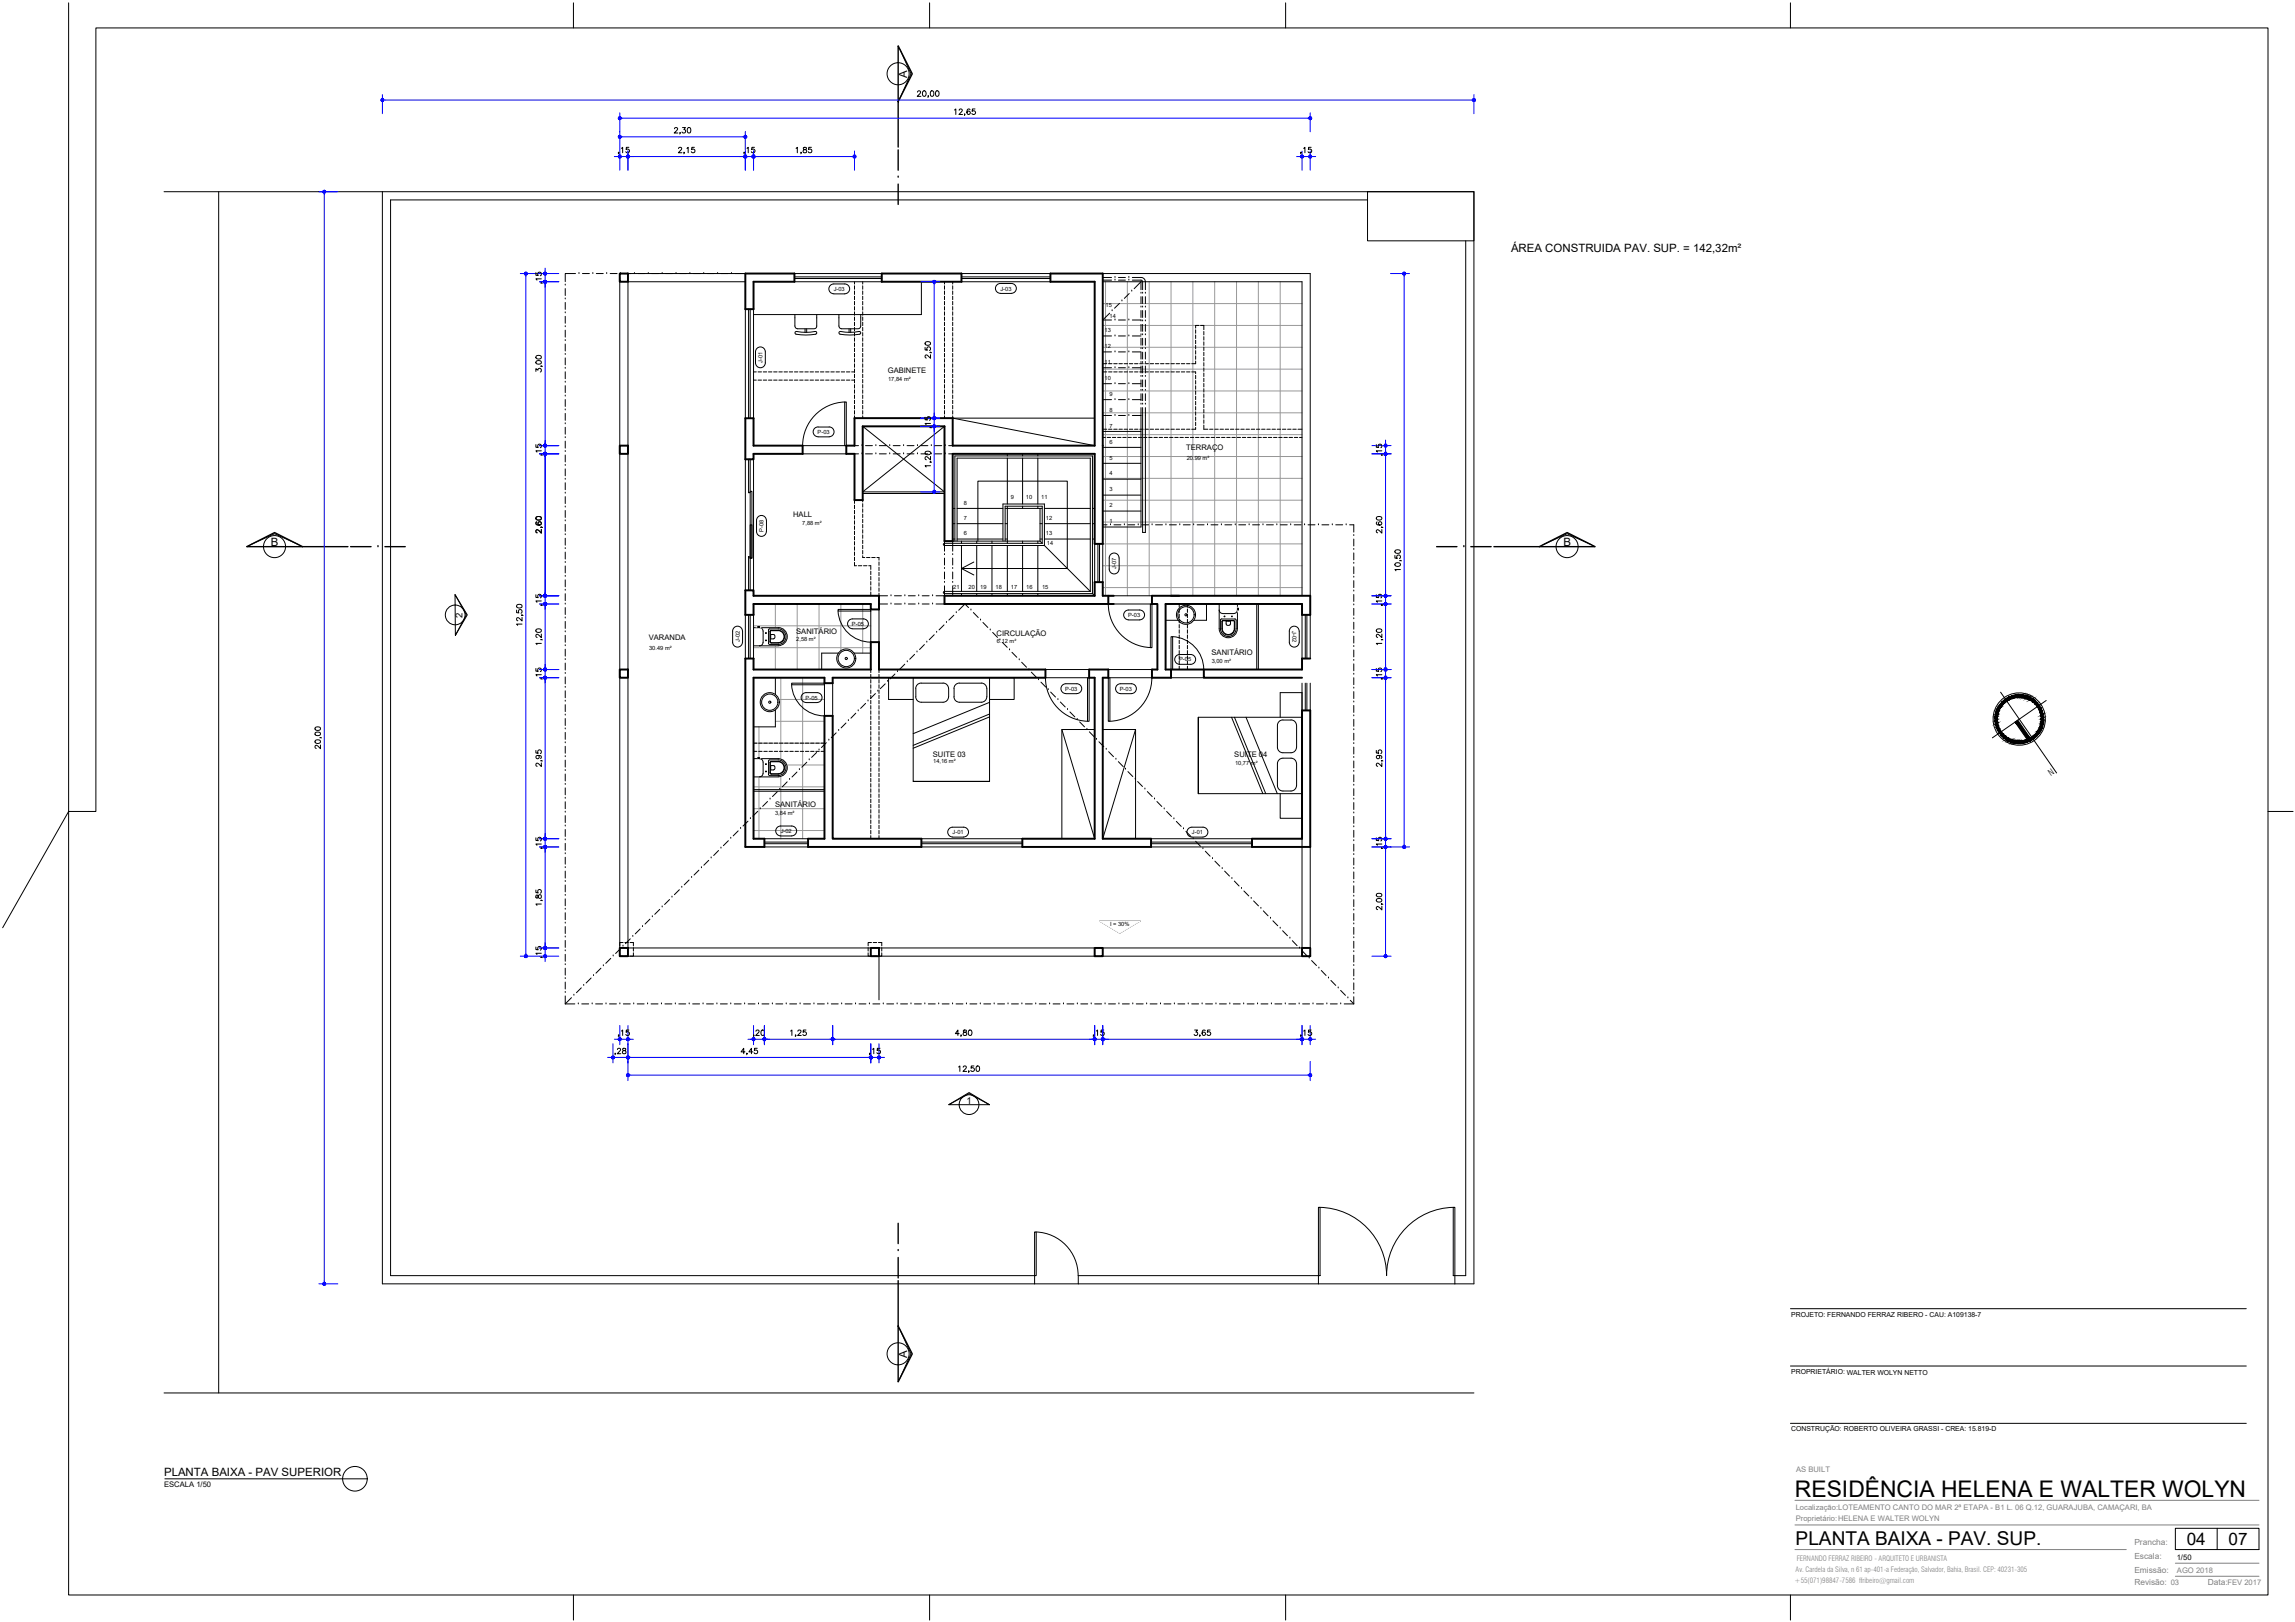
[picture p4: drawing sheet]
<svg xmlns="http://www.w3.org/2000/svg" width="841mm" height="594mm" viewBox="0 0 841 594" stroke-linecap="round" stroke-linejoin="round" font-family="sans-serif">
<defs><g id="words">
<text font-size="8.4" x="657.8" y="548.2">RESIDÊNCIA HELENA E WALTER WOLYN</text>
<text font-size="7" x="658" y="565.9">PLANTA BAIXA - PAV. SUP.</text>
<g font-size="6.3">
<text x="801.3" y="565.9">04</text>
<text x="816.7" y="565.9">07</text>
</g>
<g font-size="4.2">
<text x="332.4" y="28.4" transform="rotate(-90 332.4 28.4)">A</text>
<text x="553.7" y="92.2">ÁREA CONSTRUIDA PAV. SUP. = 142,32m²</text>
<text x="99.2" y="199.9">B</text>
<text x="572.9" y="199.9">B</text>
<text x="332.4" y="497.3" transform="rotate(-90 332.4 497.3)">A</text>
<text x="60.1" y="540.7">PLANTA BAIXA - PAV SUPERIOR</text>
</g>
<g font-size="3.5">
<text x="169.5" y="226.2" transform="rotate(-90 169.5 226.2)">2</text>
<text x="354.2" y="404.4">1</text>
</g>
<text font-size="3.2" x="751.7" y="281.1" transform="rotate(145 751.7 281.1)">N</text>
<g font-size="3.1" fill="#808080">
<text x="782.2" y="566">Prancha:</text>
<text x="782.2" y="571">Escala:</text>
<text x="782.2" y="576.1">Emissão:</text>
<text x="782.2" y="580.5">Revisão: 03</text>
<text x="809.1" y="580.5">Data:FEV 2017</text>
</g>
<g font-size="2.8">
<text x="325.3" y="136.6">GABINETE</text>
<text x="434.7" y="164.7">TERRAÇO</text>
<text x="290.7" y="189.2">HALL</text>
<text x="291.8" y="232.1">SANITÁRIO</text>
<text x="365.2" y="232.9">CIRCULAÇÃO</text>
<text x="237.7" y="234.3">VARANDA</text>
<text x="444" y="239.9">SANITÁRIO</text>
<text x="341.8" y="277.2">SUITE 03</text>
<text x="452.3" y="277.2">SUITE 04</text>
<text x="284" y="295.6">SANITÁRIO</text>
<text x="60.2" y="544.5">ESCALA 1/50</text>
<text x="797.7" y="571.3">1/50</text>
</g>
<g font-size="2.8" fill="#808080">
<text x="658.2" y="539.1">AS BUILT</text>
<text x="658.1" y="557.3">Proprietário:HELENA E WALTER WOLYN</text>
<text x="658.1" y="552.9">Localização:LOTEAMENTO CANTO DO MAR 2ª ETAPA - B1 L. 06 Q.12, GUARAJUBA, CAMAÇARI, BA</text>
<text x="797.8" y="576">AGO 2018</text>
</g>
<g font-size="2.7" fill="#808080">
<text x="658" y="575.7">Av. Cardela da Silva, n 61 ap-401-a Federação, Salvador, Bahia, Brasil. CEP: 40231-305</text>
<text x="658.4" y="571.7">FERNANDO FERRAZ RIBEIRO - ARQUITETO E URBANISTA</text>
<text x="657.6" y="579.7">+55(071)98847-7586 ffribeiro@gmail.com</text>
</g>
<g font-size="2.5">
<text x="656.4" y="482.3">PROJETO: FERNANDO FERRAZ RIBERO - CAU: A109138-7</text>
<text x="656.4" y="503.4">PROPRIETÁRIO: WALTER WOLYN NETTO</text>
<text x="656.4" y="523.9">CONSTRUÇÃO: ROBERTO OLIVEIRA GRASSI - CREA: 15.819-D</text>
</g>
<g font-size="2.1">
<text x="305.5" y="106.6">J-03</text>
<text x="366.6" y="106.5">J-03</text>
<text x="405.1" y="112.6">15</text>
<text x="406.6" y="116.4">14</text>
<text x="404.7" y="121.7">13</text>
<text x="404.7" y="127.5">12</text>
<text x="279.4" y="133" transform="rotate(-90 279.4 133)">J-01</text>
<text x="404.7" y="133.3">11</text>
<text x="325.5" y="139.7">17,84 m²</text>
<text x="404.7" y="139.1">10</text>
<text x="406.6" y="145">9</text>
<text x="406.6" y="150.8">8</text>
<text x="299.6" y="159" transform="rotate(1 299.6 159)">P-03</text>
<text x="406.6" y="156.6">7</text>
<text x="406.6" y="162.5">6</text>
<text x="406.6" y="168.3">5</text>
<text x="434.9" y="168.4">20.99 m²</text>
<text x="406.6" y="179.8">3</text>
<text x="406.6" y="174.1">4</text>
<text x="353.2" y="184.8">8</text>
<text x="370.4" y="182.7">9</text>
<text x="376" y="182.7">10</text>
<text x="381.6" y="182.7">11</text>
<text x="406.6" y="185.8">2</text>
<text x="353.2" y="190.4">7</text>
<text x="383.3" y="190.4">12</text>
<text x="406.6" y="191.6">1</text>
<text x="279.8" y="194.8" transform="rotate(-90 279.8 194.8)">P-08</text>
<text x="294" y="192.3">7,88 m²</text>
<text x="353.2" y="196">6</text>
<text x="383.3" y="196">13</text>
<text x="383.7" y="199.7">14</text>
<text x="409.1" y="208.4" transform="rotate(-90 409.1 208.4)">J-07</text>
<text x="349.3" y="215.7">21</text>
<text x="354.9" y="215.7">20</text>
<text x="359.2" y="215.7">19</text>
<text x="364.8" y="215.7">18</text>
<text x="370.5" y="215.7">17</text>
<text x="376" y="215.7">16</text>
<text x="381.9" y="215.7">15</text>
<text x="413.4" y="226">P-03</text>
<text x="312.2" y="229.2" transform="rotate(-1 312.2 229.2)">P-05</text>
<text x="473.6" y="231.2" transform="rotate(89 473.6 231.2)">J-02</text>
<text x="237.9" y="238.1">30.49 m²</text>
<text x="271.1" y="235.2" transform="rotate(-90 271.1 235.2)">J-02</text>
<text x="291.8" y="234.9">2,58 m²</text>
<text x="365.3" y="235.5">6.12 m²</text>
<text x="432.1" y="242.2" transform="rotate(1 432.1 242.2)">P-05</text>
<text x="444" y="242.8">3,00 m²</text>
<text x="295.2" y="256.2">P-05</text>
<text x="390.4" y="253.1">P-03</text>
<text x="410.4" y="253.1">P-03</text>
<text x="342" y="279.6">14,16 m²</text>
<text x="452.6" y="280.1">10,77 m²</text>
<text x="284.1" y="298.5">3,84 m²</text>
<text x="286.1" y="305.2">J-02</text>
<text x="349.1" y="305.5" transform="rotate(-1 349.1 305.5)">J-01</text>
<text x="436.8" y="305.5" transform="rotate(-1 436.8 305.5)">J-01</text>
<text x="406.8" y="339">I = 30%</text>
</g>
</g></defs>
<!-- layer: ARQ_CINZA 03 -->
<g fill="none" stroke="#989898" stroke-width=".37">
<path d="M404.1 111.2h73M404.1 119.2h73M405.1 103.2v115M413.1 103.2v115M421.1 103.2v115M429.1 103.2v115M437.1 103.2v115M445.1 103.2v115M453.1 103.2v115M461.1 103.2v115M469.1 103.2v115M404.1 127.2h73"/>
<path d="M404.1 135.2h73M404.1 143.2h73M404.1 151.2h73M404.1 159.2h73M404.1 167.2h73M404.1 175.2h73M404.1 183.2h73M404.1 191.2h73M404.1 199.2h73M404.1 207.2h73M404.1 215.2h73M276.1 229.2h43"/>
<path d="M276.1 237.2h43M284.1 221.2v24M292.1 221.2v24M300.1 221.2v24M308.1 221.2v17.2M316.1 221.2v18M285.5 256.2h16.6M286.1 248.2v59M294.1 248.2v59M276.1 272.2h26M278.1 266.2v41M284.1 264.2h18"/>
<path d="M276.1 280.2h26M276.1 288.2h26M276.1 296.2h26M276.1 304.2h26"/>
</g>
<g fill="#fff" stroke="#fff" stroke-width=".37">
<path d="M276.1 229.9l2.3 6.6h-2.3zM276.1 229.9l2.3 6.6v-6.6z"/>
<path d="M278.4 229.9l6.8 6.6h-6.8zM278.4 229.9l6.8 6.6v-6.6z"/>
<path d="M285.2 229.9l.6 6.6h-.6zM285.2 229.9l.6 6.6v-6.6z"/>
<path d="M285.8 229.9l.6 6.4-.6 .2zM285.8 229.9l.6 6.4v-6.2z"/>
<path d="M286.4 230.1l.6 5.9-.6 .3zM286.4 230.1l.6 5.9v-5.6z"/>
<path d="M287 230.4l.4 5.3-.4 .3zM287 230.4l.4 5.3v-5z"/>
<path d="M287.4 230.7l.5 4.5-.5 .5zM287.4 230.7l.5 4.5v-4z"/>
<path d="M287.9 231.2l.3 3.5-.3 .5zM287.9 231.2l.3 3.5v-3z"/>
<path d="M288.2 231.7l.2 2.4-.2 .6zM288.2 231.7l.2 2.4z"/>
<path d="M288.4 232.3v1.8zM288.4 232.3l.1 1.2z"/>
<path d="M277.7 229.8l.5 .1zM277.7 229.8l.5 .1z"/>
<path d="M277.7 229.5l.6 .3h-.6zM277.7 229.5l.6 .3v-.3z"/>
<path d="M276.1 277.9l2.3 6.7h-2.3zM276.1 277.9l2.3 6.7v-6.7z"/>
<path d="M278.4 277.9l6.8 6.7h-6.8zM278.4 277.9l6.8 6.7v-6.7z"/>
<path d="M285.2 277.9l.6 6.6-.6 .1zM285.2 277.9l.6 6.6v-6.6z"/>
<path d="M285.8 277.9l.6 6.4-.6 .2zM285.8 277.9l.6 6.4v-6.2z"/>
<path d="M286.4 278.1l.6 5.9-.6 .3zM286.4 278.1l.6 5.9v-5.6z"/>
<path d="M287 278.4l.4 5.3-.4 .3zM287 278.4l.4 5.3v-4.9z"/>
<path d="M287.4 278.8l.5 4.4-.5 .5zM287.4 278.8l.5 4.4v-4z"/>
<path d="M287.9 279.2l.3 3.5-.3 .5zM287.9 279.2l.3 3.5v-3z"/>
<path d="M288.2 279.7l.2 2.4-.2 .6zM288.2 279.7l.2 2.4z"/>
<path d="M288.4 280.3v1.8zM288.4 280.3l.1 1.2z"/>
<path d="M277.7 277.8l.5 .1zM277.7 277.8l.5 .1z"/>
<path d="M277.7 277.5l.6 .3h-.6zM277.7 277.5l.6 .3v-.3z"/>
<path d="M446.8 221.2h6.7l-6.7 2.3zM446.8 223.5h6.7v-2.3z"/>
<path d="M446.8 223.5h6.7l-6.7 6.8zM453.5 223.5l-6.7 6.8h6.7z"/>
<path d="M446.8 230.3h6.7l-6.6 .6zM446.9 230.9h6.5l.1-.6z"/>
<path d="M446.9 230.9h6.5l-6.4 .6zM447 231.5h6.2l.2-.6z"/>
<path d="M447 231.5h6.2l-5.9 .6zM447.3 232.1h5.7l.2-.6z"/>
<path d="M447.3 232.1h5.7l-5.3 .4zM447.7 232.5h4.9l.4-.4z"/>
<path d="M447.7 232.5h4.9l-4.5 .4zM448.1 232.9h4.1l.4-.4z"/>
<path d="M448.1 232.9h4.1l-3.6 .4zM448.6 233.3h3l.6-.4z"/>
<path d="M448.6 233.3h3l-2.4 .2zM449.2 233.5l2.4-.2z"/>
<path d="M449.2 233.5h1.9zM449.8 233.6l1.3-.1z"/>
<path d="M453.5 222.8v.5zM453.6 222.8l-.1 .5z"/>
<path d="M453.6 222.7h.3l-.3 .7zM453.9 222.7l-.3 .7h.3z"/>
</g>
<!-- layer: ARQ_SAN 02 -->
<g fill="none" stroke="#000" stroke-width=".37">
<path d="M277.7 229.5h.6v.3h-.6zM277.7 229.8v.1M278.2 229.8v.1M278.4 229.9l.7 .2 .5 1M279.6 235.3l-.2 .7-1 .5M279.7 231.1v4.2M282 236l-.4-.4v-4.8l.5-.4a5.7 5.7 0 0 1 4.9 .5 2.86 2.86 0 0 1 .9 3.2 2.86 2.86 0 0 1-2.7 1.9M282.1 236.1h3.1M285.2 236.5a3.3 3.3 0 0 0 3.3-3.3 3.3 3.3 0 0 0-3.3-3.3h-9.1v6.6h9.1M307.3 239.2h-6.2v6M313 239.2h6.1M427.1 227.2h4.7"/>
<path d="M442.1 221.2v6h-4.6M446.8 223.4l.2 .8 1 .5M446.8 230.3a3.3 3.3 0 0 0 3.3 3.3 3.3 3.3 0 0 0 3.3-3.3M446.8 230.3v-9.1h6.7v9.1M447.3 230.3a2.86 2.86 0 0 0 2.8 2.8 2.86 2.86 0 0 0 2.9-2.8M447.7 226.7l-.4 .4v3.2M447.7 226.7h4.8M452.5 226.7l.5 .4M453 227.1v3.2M453.4 223.4l-.2 .8-.6 .4-4.5 .1M453.5 223.3l.4 .1v-.7h-.3v.7M453.5 222.8h.1"/>
<path d="M284.1 248.2v6.1M277.7 277.5h.6v.3h-.6zM277.7 277.8v.1M278.2 277.8v.1M278.4 277.9l1 .5 .2 .7M279.7 279.1v4.2M284.1 260.1v6.1h-8M279.6 283.3l-.2 .7-1 .5M282.1 284.1h3.1M285.2 284.5a3.3 3.3 0 0 0 3.3-3.3 3.3 3.3 0 0 0-3.3-3.3h-9.1v6.7h9.1M285.2 284a2.86 2.86 0 0 0 2.8-2.8 2.86 2.86 0 0 0-2.8-2.9h-3.1l-.4 .2-.1 5.1 .4 .4"/>
<circle cx="434.6" cy="225.2" r="3.5"/>
<circle cx="434.6" cy="225.2" r="2.98"/>
<circle cx="434.6" cy="225.2" r=".4"/>
<circle cx="282.1" cy="257.2" r="3.5"/>
<circle cx="282.1" cy="257.2" r="2.98"/>
<circle cx="282.1" cy="257.2" r=".4"/>
<circle cx="310.1" cy="241.2" r="3.5"/>
<circle cx="310.1" cy="241.2" r="2.98"/>
<circle cx="310.1" cy="241.2" r=".4"/>
</g>
<!-- layer: ARQ_SAN 01 -->
<g fill="none" stroke="#000" stroke-width=".37">
<path d="M282.3 231.1l2.9-.1a2.22 2.22 0 0 1 2.1 2.2 2.22 2.22 0 0 1-2.1 2.2l-2.9-.2zM282.5 232.4h.9M282.5 234h.9M282.5 232.4v1.6M282.6 235.5h2.6M283.4 232.4l.4 .2M283.8 233.8l-.4 .2M283.8 232.6l.2 .6-.2 .6M285.2 235.5a2.31 2.31 0 0 0 2.3-2.3 2.31 2.31 0 0 0-2.3-2.3l-3 .2v4l.4 .4M448.2 227.2l-.4 .5v2.6a2.31 2.31 0 0 0 2.3 2.3 2.31 2.31 0 0 0 2.3-2.3M448.3 227.4h3.7M449.3 227.6h1.6v.9a.81 .81 0 0 1-.8 .6 .81 .81 0 0 1-.8-.6z"/>
<path d="M452 227.2l.4 .5M452 227.3l-3.9 .1-.2 2.9a2.22 2.22 0 0 0 2.2 2.1 2.22 2.22 0 0 0 2.2-2.1v-2.6l-.3-.4M452.5 227.7v2.6M282.3 279.1l2.9-.1a2.22 2.22 0 0 1 2.1 2.2 2.22 2.22 0 0 1-2.1 2.2l-2.9-.2zM282.5 280.4h.9M282.5 282h.9M282.5 280.4v1.6M282.6 283.5h2.6M283.4 280.4l.4 .2M283.8 281.8l-.4 .2M283.8 280.6l.2 .6-.2 .6M285.2 283.5a2.31 2.31 0 0 0 2.3-2.3 2.31 2.31 0 0 0-2.3-2.3h-2.6l-.4 .2v4l.4 .4"/>
<circle cx="280.7" cy="234.5" r=".15"/>
<circle cx="280.7" cy="231.8" r=".15"/>
<circle cx="448.8" cy="225.8" r=".15"/>
<circle cx="451.5" cy="225.8" r=".15"/>
<circle cx="280.7" cy="279.8" r=".15"/>
<circle cx="280.7" cy="282.5" r=".15"/>
</g>
<!-- layer: ARQ_VISTA 01 -->
<path d="M501.1 70.2h39v18h-39zM501.1 73.2h-358v394h236M537.1 88.2v379h-4v3h7v-400h-400v400h343.1v-3h-88.1M294.1 163.2h16M294.1 166.2h16M379.1 451.2h.6v16h-.6zM379.7 451.2a16 16 0 0 1 15.4 16M483.2 442.2h.5v25h-.5zM483.7 442.2a25 25 0 0 1 24.4 25 25 25 0 0 1 24.4-25M532.6 442.2h.5v25h-.5zM379.1 467.2v3M395.1 467.2v3" fill="none" stroke="#000" stroke-width=".37"/>
<!-- layer: ARQ_ALV CT -->
<g fill="none" stroke="#000" stroke-width=".72">
<path d="M227.1 100.2h3v3h-3zM273.1 100.2h18v3h-15v10h-3zM323.1 100.2h29.2v3h-29.2zM273.1 153.2h3v10h18v3h-18v2h-3zM313.1 153.1h36v10.1h52.1v-60h-16.3v-3h19.2v99h-2.9v-33h-52.1v32h-3v-42h-30v27h-3v-17h-3v-3h3zM227.1 163.2h3v3h-3zM273.1 216.2h3v2h46v5h-3v-2h-43v4h-3zM406.1 218.2v3M408.1 218.2h-4v-5h-2.9v5h-55.1v3h62M227.1 245.2h3v3h-3zM273.1 241.2h3v4h43v-10h3v10h61v3h-78v2h-3v-2h-26v59h4v3h-7zM399.1 245.2h7v3h-2v59h17.7v3h-47.1v-3h26.5v-59h-2.1z"/>
<path d="M441.2 245.2v3h35.9M480.1 241.2h-3v4h-50v-24h50v4h3v-7h-58v3h2v24h-2v3h7v-3M302.1 262.2h3v45h32.6v3h-41.6v-3h6zM477.1 260.2h3v50h-21.3v-3h18.3zM227.1 347.2h3v3h-3zM319.1 347.2h3v3h-3zM401.2 347.2h2.9v3h-2.9zM477.1 347.2h3v3h-3z"/>
</g>
<!-- layer: DET_VISTA 009 -->
<path d="M60.1 70.2h80M80.1 70.2v440M60.1 510.2h480" fill="none" stroke="#000" stroke-width=".37"/>
<!-- layer: ARQ_ALV VS -->
<g fill="none" stroke="#000" stroke-width=".37">
<path d="M227.1 100.2h46M227.1 101.7v245.5M273.1 103.2h-43v244h89M273.1 113.2v40M276.1 113.2v40M291.1 100.2h32M291.1 103.2h32M352.3 100.2h32.6M352.3 103.2h32.6M404.1 100.2h76v118M404.1 103.2h73v115M349.9 198.2v-31.2h50.4v50.4h-54.2l-.4-.4 .4-.4h53.4v-48.8h-48.8v30.4"/>
<path d="M367.5 198.2v-13.6h15.2v15.2h-36.6l-.4-.4 .4-.4h35.8v-13.6h-13.6v12.8M401.2 199.2v14M404.1 199.2v14M273.1 225.2v16M276.1 225.2v16M477.1 225.2v16M480.1 225.2v16M477.1 250.2v10M480.1 250.2v10M280.1 310.2h16M280.1 307.2h16M337.7 310.2h37"/>
<path d="M337.7 307.2h37M421.8 310.2h37M421.8 307.2h37M477.1 306.6v40.6h-73M480.1 310.2v37M230.1 350.2h89M322.1 347.2h79.1"/>
</g>
<!-- layer: ARQ_PISO 01 -->
<g fill="none" stroke="#000" stroke-width=".37">
<path d="M309.5 147.2a16 16 0 0 0-15.4 16M273.1 168.2v48M276.1 168.2v48M369.1 166.2v.8M369.1 167.8v16.8M374.7 166.2v.8M374.7 167.8v16.8M380.3 166.2v.8M380.3 167.8v16.8M349.1 197.4h.8M349.1 191.8h.8M349.1 186.2h.8"/>
<path d="M349.1 198.2h32M350.7 197.4h16.8M350.7 191.8h16.8M350.7 186.2h16.8M352.3 198.2v.8M352.3 199.8v16.8M357.9 198.2v.8M357.9 199.8v16.8M363.5 198.2v.8M363.5 199.8v16.8M368.3 197.4h.8M368.3 191.8h.8"/>
<path d="M368.3 186.2h13.6M369.1 185.4v13.6M369.1 199.8v16.8M374.7 185.4v.8M374.7 198.2v.8M374.7 199.8v16.8M380.3 185.4v.8M380.3 198.2v.8M380.3 199.8v16.8M381.1 197.4h.8M381.1 191.8h.8M381.1 186.2v12"/>
<path d="M381.1 198.2l.8 .8M382.7 197.4h16.8M382.7 191.8h16.8M382.7 186.2h16.8M382.7 199.8l16.8 16.8M400.3 197.4h.9M400.3 191.8h.9M400.3 186.2h.9M352.3 217.4v.8M357.9 217.4v.8M363.5 217.4v.8M369.1 217.4v.8"/>
<path d="M374.7 217.4v.8M380.3 217.4v.8M400.3 217.4l.9 .8M406.1 218.2h16M307.1 223.8a12 12 0 0 0 12 11.4v-11.4M322.1 223.2v12M406.1 221.2a16 16 0 0 0 15.4 16M406.1 221.2h16M429.7 233.2a12 12 0 0 1 11.4 12M302.1 250.2v12a12 12 0 0 1-12-11.4M305.1 250.2v12M383.1 245.2h16"/>
<path d="M398.5 248.2h-15.4a16 16 0 0 0 15.4 16M406.1 245.2h16M406.7 248.2h15.4M422.1 248.2a16 16 0 0 1-15.4 16M429.1 248.2h12.1M429.1 245.2h12.1M322.1 350.2v16M483.2 470.2h49.9"/>
</g>
<!-- layer: ARQ_ESQ CT -->
<g fill="none" stroke="#000" stroke-width=".37">
<path d="M274.3 113.2v40M274.9 113.2v40M291.1 101.4h32M291.1 102h32M352.3 101.4h32.6M352.3 102h32.6M309.5 147.2h.6v16h-.6zM274.3 168.2h.6v12.3h-.6zM274.9 179.9h.6v24.6h-.6zM274.9 192.2h.6v12.3h-.6zM316.1 180.2h30M316.1 180.7h30"/>
<path d="M402.3 199.2v14M402.9 199.2v14M274.3 203.9h.6v12.3h-.6zM274.3 225.2v16M274.9 225.2v16M307.1 223.2h12v.6h-12zM421.6 221.2h.5v16h-.5zM429.1 233.2h.6v12h-.6zM460.5 221.2v24M461.1 221.2v24M478.3 225.2v16M478.9 225.2v16"/>
<path d="M290.1 250.2h12v.6h-12zM398.5 248.2h.6v16h-.6zM406.1 248.2h.6v16h-.6zM478.3 250.2v10M478.9 250.2v10M276.1 289.2h26M276.1 289.8h26M280.1 309h16M280.1 308.4h16M337.7 309h37M337.7 308.4h37M421.8 309h37"/>
<path d="M421.8 308.4h37"/>
</g>
<!-- layer: ARQ_MOB 01 -->
<g fill="none" stroke="#000" stroke-width=".37">
<path d="M291.3 115.2v4.2a1.01 1.01 0 0 0 1 1h6a.94 .94 0 0 0 1-1v-4.2M307.4 115.2v4.2a1.01 1.01 0 0 0 1 1h6.1a1.01 1.01 0 0 0 .9-1v-4.2M337.7 103.2v12h-61.6M291.4 121.6l.5-.2a20 20 0 0 0 7.1 0l.3 .7-.4 .3a19.3 19.3 0 0 1-7.4-.1zM295 120.4v1.3M295.6 120.4v1.3M307.6 121.6l.4-.2a19.8 19.8 0 0 0 7.1 0l.3 .7-.4 .3a19.6 19.6 0 0 1-7.4-.1zM311.2 120.4v1.3M311.7 120.4v1.3M334.6 248.2h-9v8h9M335.6 255.2l.3 1 1.2 .9 8.5 .1 1.4-.6 .6-1.4M347.6 252.2l-.3-1a1.86 1.86 0 0 0-1.7-1h-8l-1 .3-1 1.2v3.5"/>
<path d="M347.6 252.2v3M349.6 255.2l.6 1.4 1.4 .6 8.5-.1 1.2-.9 .3-1M361.6 252.2l-.3-1-1.2-1h-8.5a1.94 1.94 0 0 0-2 2v3M361.7 252.2v3M362.6 248.2h-28v38h28h-28M362.6 248.2h9v8h-9M362.6 248.2v38M362.6 257.2l-28 11.5M362.6 261.5l-28 11.5M362.6 262.6l-28 11.5M389.1 267.2l12.1 40M401.2 267.2h-12.1v40"/>
<path d="M404.1 267.2h12M416.1 267.2v40M416.1 267.2l-12 40M439.1 262.7v28v-28h38v28M451.3 262.7l11.5 28M452.4 262.7l11.4 28M456.6 262.7l11.5 28M468.1 273.7l.3 1 1.2 .9 3.5 .1 1.4-.6 .6-1.4M469.1 262.7v-9h8v9M470.1 263.7l-1 .3-.9 1.2-.1 8.5M470.2 263.7h2.9M473.1 263.7l1 .3 .9 1.2 .1 8.5"/>
<path d="M439.1 290.7h38M468.1 287.7v-8l.3-1 1.2-.9 3.5-.1 1 .3 .9 1.2 .1 8.5M468.1 287.7l.6 1.4 1.4 .6 3.5-.1 1.2-.9 .3-1M469.1 290.7v9h8v-9"/>
</g>
<!-- layer: 0 -->
<g fill="none" stroke="#000" stroke-width=".37">
<path d="M166.8 217.8l4.4 7.4-4.3 7.5zM166.8 217.8l4.1 7.4-4 7.5M347.7 404.6l7.4-4.4 7.5 4.4zM347.7 404.6l7.4-4.1 7.5 4.1"/>
<circle cx="166.8" cy="225.2" r="3.6"/>
<circle cx="355.1" cy="404.6" r="3.6"/>
</g>
<!-- layer: ARQ_LINHA CORTE -->
<g fill="none" stroke="#000" stroke-width=".37">
<path d="M329.8 18.1l4 8.9-4 9M91.7 199.5l8.9-4 9 4M565.4 199.5l8.9-4 8.9 4M329.8 487l4 8.9-4 8.9"/>
<circle cx="329.1" cy="27" r="4"/>
<circle cx="100.6" cy="200.2" r="4"/>
<circle cx="574.3" cy="200.2" r="4"/>
<circle cx="329.1" cy="495.9" r="4"/>
</g>
<path d="M329.1 37.2l5.2-10.2-5.2-10.2v37.1M329.1 54.9v7.4M329.1 67.4v7.5M110.9 200.2l-10.3-5.1-10.2 5.1h37.1M128.5 200.2h7.5M141.1 200.2h7.4M526.5 200.2h7.4M539 200.2h7.4M547.5 200.2h37l-10.2-5.1-10.2 5.1M329.1 448v7.5M329.1 469v37.1l5.2-10.2-5.2-10.2M329.1 460.6v7.5" fill="none" stroke="#000" stroke-width=".51"/>
<g fill="#000">
<circle cx="329.1" cy="64.9" r=".25"/>
<circle cx="138.5" cy="200.2" r=".25"/>
<circle cx="536.4" cy="200.2" r=".25"/>
<circle cx="329.1" cy="458" r=".25"/>
</g>
<!-- layer: ARQ_TXT 02 -->
<g fill="none" stroke="#000" stroke-width=".37">
<path d="M322.1 350.2h79.1M404.1 350.2h73M60.4 541.6h74.2"/>
<circle cx="130.1" cy="541.6" r="4.5"/>
</g>
<!-- layer: ARQ_TXT ESQ -->
<g fill="none" stroke="#000" stroke-width=".37">
<path d="M305.5 107.6a1.8 1.8 0 0 1-1.8-1.8 1.8 1.8 0 0 1 1.8-1.8h4.1a1.8 1.8 0 0 1 1.8 1.8 1.8 1.8 0 0 1-1.8 1.8M305.6 107.6h4M366.6 103.8a1.8 1.8 0 0 0-1.8 1.8 1.8 1.8 0 0 0 1.8 1.8M366.6 103.8h4a1.8 1.8 0 0 1 1.8 1.8 1.8 1.8 0 0 1-1.8 1.8l-4 .1M277.4 127.6a1.8 1.8 0 0 1 2-.4 1.8 1.8 0 0 1 1.1 1.7v4a1.8 1.8 0 0 1-1.8 1.8 1.8 1.8 0 0 1-1.8-1.8v-4zM299.8 160a1.8 1.8 0 0 1-1.8-1.8 1.8 1.8 0 0 1 1.8-1.8h4.1a1.78 1.78 0 0 1 1.7 1.8 1.78 1.78 0 0 1-1.8 1.8M299.8 160h4.1M277.2 190.6a1.8 1.8 0 0 1 1.8-1.8 1.8 1.8 0 0 1 1.8 1.8M277.2 190.6v4.1a1.8 1.8 0 0 0 1.8 1.8 1.8 1.8 0 0 0 1.8-1.8M280.9 190.6v4.1M410.1 204.4a1.8 1.8 0 0 0-1.8-1.8 1.8 1.8 0 0 0-1.8 1.8v4a1.8 1.8 0 0 0 1.8 1.8 1.8 1.8 0 0 0 1.8-1.8M410.1 204.4v4"/>
<path d="M268.5 235.2a1.8 1.8 0 0 0 1.8 1.8 1.8 1.8 0 0 0 1.8-1.8M268.5 235.2v-4.1a1.8 1.8 0 0 1 1.8-1.8 1.8 1.8 0 0 1 1.8 1.8v4.1M311.1 227.2l1.3-.5h4a1.82 1.82 0 0 1 1.8 1.8 1.82 1.82 0 0 1-1.8 1.8h-4a1.8 1.8 0 0 1-1.7-1.1 1.8 1.8 0 0 1 .4-2zM413.6 223.4a1.8 1.8 0 0 0-1.8 1.8 1.8 1.8 0 0 0 1.8 1.8M413.6 223.4h4a1.8 1.8 0 0 1 1.8 1.8 1.8 1.8 0 0 1-1.8 1.8l-4 .1M472.5 235.2v-4.1a1.8 1.8 0 0 1 1.8-1.8 1.8 1.8 0 0 1 1.8 1.8v4.1M472.5 235.2a1.8 1.8 0 0 0 1.8 1.8 1.8 1.8 0 0 0 1.8-1.8M295.4 257.3a1.8 1.8 0 0 1-1.8-1.8 1.8 1.8 0 0 1 1.8-1.8h4.1a1.8 1.8 0 0 1 1.7 1.8 1.8 1.8 0 0 1-1.8 1.8M295.4 257.3h4.1M390.6 250.4a1.8 1.8 0 0 0-1.8 1.8 1.8 1.8 0 0 0 1.8 1.8M390.6 250.4h4M390.6 254.1h4"/>
<path d="M394.6 250.4a1.8 1.8 0 0 1 1.8 1.8 1.8 1.8 0 0 1-1.8 1.8M409.3 251l1.3-.6h4a1.82 1.82 0 0 1 1.8 1.8 1.82 1.82 0 0 1-1.7 1.9l-4.1-.1a1.8 1.8 0 0 1-1.7-1.1 1.8 1.8 0 0 1 .4-1.9zM431 240.2l1.3-.5h4.1a1.8 1.8 0 0 1 1.8 1.8 1.8 1.8 0 0 1-1.8 1.8h-4.1a1.8 1.8 0 0 1-1.7-1.1 1.8 1.8 0 0 1 .4-2zM284.8 303.1l1.3-.6h4a1.8 1.8 0 0 1 1.8 1.8 1.8 1.8 0 0 1-1.8 1.8h-4a1.8 1.8 0 0 1-1.7-1.1 1.8 1.8 0 0 1 .4-1.9zM349.1 306.6h4M353.1 303a1.8 1.8 0 0 1 1.8 1.8 1.8 1.8 0 0 1-1.8 1.8M353.1 303h-4a1.8 1.8 0 0 0-1.8 1.8 1.8 1.8 0 0 0 1.8 1.8M436.8 306.6a1.8 1.8 0 0 1-1.8-1.8 1.8 1.8 0 0 1 1.8-1.8h4.1a1.8 1.8 0 0 1 1.7 1.8 1.8 1.8 0 0 1-1.8 1.8M436.8 306.6h4.1"/>
</g>
<!-- layer: ARQ_MOB 02 -->
<path d="M401.2 153.1h-52.1l52.1 10.1" fill="none" stroke="#000" stroke-width=".37"/>
<!-- layer: ARQ_PROJ SUP -->
<g fill="none" stroke="#000" stroke-width=".37">
<path d="M207.1 119.7h.1M207.1 114.6h.1M207.1 109.5h.1M207.1 104.4h.1M207.1 105.7v2.5M207.1 110.8v2.5M207.1 115.9v2.5M210.9 100.2h-3.8v3M212.2 100.2h.1M213.4 100.2h2.6M217.3 100.2h.1M218.5 100.2h2.6"/>
<path d="M222.3 100.2h.1M223.6 100.2h2.5M227.4 100.2h.1M228.7 100.2h2.5M232.5 100.2h.1M233.8 100.2h2.5M237.6 100.2h.1M238.8 100.2h2.6M242.7 100.2h.1M243.9 100.2h2.6M247.7 100.2h.1M249 100.2h2.5"/>
<path d="M252.8 100.2h.1M254.1 100.2h2.5M257.9 100.2h.1M259.2 100.2h2.5M263 100.2h.1M264.2 100.2h2.6M268.1 100.2h.1M269.3 100.2h3.8M404.1 102.6h3.2M404.1 101.6h3.2M406.7 114.7l-2.6 2.5h3.2M407.5 113.8h.1"/>
<path d="M408.6 117.2h.1M408.6 102.6h.1M408.6 101.6h.1M409.9 117.2h2.5M409.9 102.6h2.5M409.9 101.6h2.5M410.3 111.1l-1.9 1.8M411.1 110.2h.1M413.7 117.2h.1M413.7 102.6h.1M413.7 101.6h.1M413.8 107.5l-1.8 1.8"/>
<path d="M414.7 106.6h.1M415 102.6l3.4 .1 .3 .5v2.9M415 101.6h3.1a1.61 1.61 0 0 1 1.6 1.6v2.9M415 117.2h3.1M415.6 105.7l2.5-2.5v2.9M418.1 107.4h.1M418.1 112.5h.1M418.1 117.5h.1M418.1 108.7v2.5M418.1 113.7v2.6M418.1 118.8v2.6M418.7 107.4h.1"/>
<path d="M418.7 112.5h.1M418.7 117.5h.1M418.7 108.7v2.5M418.7 113.7v2.6M418.7 118.8v2.6M419.7 107.4h.1M419.7 112.5h.1M419.7 117.5h.1M419.7 108.7v2.5M419.7 113.7v2.6M419.7 118.8v2.6M207.1 140h.1"/>
<path d="M207.1 134.9h.1M207.1 129.8h.1M207.1 124.7h.1M207.1 120.9v2.6M207.1 126v2.6M207.1 131.1v2.5M207.1 136.2v2.5M404.1 134.7h3.2M404.1 128.9h3.2M404.1 123h3.2M408.6 134.7h.1M408.6 128.9h.1"/>
<path d="M408.6 123h.1M409.9 134.7h2.5M409.9 128.9h2.5M409.9 123h2.5M413.7 134.7h.1M413.7 128.9h.1M413.7 123h.1M415 134.7h3.1M415 128.9h3.1M415 123h3.1M418.1 122.6h.1M418.1 127.7h.1"/>
<path d="M418.1 132.8h.1M418.1 137.9h.1M418.1 123.9v2.5M418.1 129v2.5M418.1 134.1v2.5M418.1 139.1v2.6M418.7 122.6h.1M418.7 127.7h.1M418.7 132.8h.1M418.7 137.9h.1M418.7 123.9v2.5M418.7 129v2.5"/>
<path d="M418.7 134.1v2.5M418.7 139.1v2.6M419.7 122.6h.1M419.7 127.7h.1M419.7 132.8h.1M419.7 137.9h.1M419.7 123.9v2.5M419.7 129v2.5M419.7 134.1v2.5M419.7 139.1v2.6M207.1 155.2h.1M207.1 150.1h.1"/>
<path d="M207.1 145.1h.1M207.1 141.3v2.5M207.1 146.3v2.6M207.1 151.4v2.6M207.1 156.5v2.5M404.1 152.2h3.2M404.1 146.4h3.2M404.1 140.5h3.2M408.6 152.2h.1M408.6 146.4h.1M408.6 140.5h.1M409.9 152.2h2.5"/>
<path d="M409.9 146.4h2.5M409.9 140.5h2.5M413.7 152.2h.1M413.7 146.4h.1M413.7 140.5h.1M415 146.4h3.1M415 140.5h3.1M418.1 142.9h.1M418.1 148h.1M418.1 144.2v2.6M418.1 149.3v2.9h-3.1M418.7 142.9h.1"/>
<path d="M418.7 148h.1M418.7 144.2v2.6M418.7 149.3v2.9M419.7 142.9h.1M419.7 148h.1M419.7 144.2v2.6M419.7 149.3v2.9M207.1 175.5h.1M207.1 170.5h.1M207.1 165.4h.1M207.1 160.3h.1M207.1 161.6v2.5"/>
<path d="M207.1 166.7v2.5M207.1 171.7v2.6M207.1 176.8v2.6M313.1 163.2h1.5M313.1 166.2h1.5M315.9 163.2h.1M315.9 166.2h.1M317.2 163.2h2.5M317.2 166.2h2.5M321 163.2h.1M321 166.2h.1M322.2 163.2h2.6"/>
<path d="M322.2 166.2h2.6M326.1 163.2h.1M326.1 166.2h.1M327.3 163.2h2.6M327.3 166.2h2.6M331.1 163.2h.1M331.1 166.2h.1M332.4 163.2h2.5M332.4 166.2h2.5M336.2 163.2h.1M336.2 166.2h.1M337.5 163.2h2.5"/>
<path d="M337.5 166.2h2.5M341.3 163.2h.1M341.3 166.2h.1M342.6 163.2h2.5M342.6 166.2h2.5M346.4 163.2h.1M346.4 166.2h.1M347.6 163.2h1.5M347.6 166.2h1.5M207.1 195.9h.1M207.1 190.8h.1M207.1 185.7h.1"/>
<path d="M207.1 180.6h.1M207.1 181.9v2.5M207.1 187v2.5M207.1 192.1v2.5M207.1 197.1v2.6M346.1 198.2v3.7M349.1 198.2v3.7M404.1 192.2h1.6M407 192.2h.1M408.2 192.2h2.6M412 192.2h.1M413.3 192.2h2.5"/>
<path d="M417.1 192.2h.1M418.4 192.2h2.5M422.2 192.2h.1M423.5 192.2h2.5M427.3 192.2h.1M428.5 192.2h2.6M432.4 192.2h.1M433.6 192.2h2.6M437.4 192.2h.1M438.7 192.2h2.5M442.5 192.2h.1M443.8 192.2h2.5"/>
<path d="M447.6 192.2h.1M448.9 192.2h2.5M452.7 192.2h.1M453.9 192.2h2.6M457.8 192.2h.1M459 192.2h2.6M462.8 192.2h.1M464.1 192.2h2.5M467.9 192.2h.1M469.2 192.2h2.5M473 192.2h.1M474.3 192.2h2.5"/>
<path d="M478.1 192.2h.1M479.3 192.2h2.6M483.2 192.2h.1M484.4 192.2h2.6M488.2 192.2h.1M489.5 192.2h2.5M493.3 192.2h.1M494.6 192.2h1.5v2.7M496.1 196.2h.1M496.1 197.4v2.6M207.1 216.2h.1M207.1 211.1h.1"/>
<path d="M207.1 206h.1M207.1 200.9h.1M207.1 202.2v2.6M207.1 207.3v2.5M207.1 212.4v2.5M207.1 217.5v2.5M322.1 218.2h3.1M326.5 218.2h.1M327.8 218.2h2.5M331.6 218.2h.1M332.9 218.2h2.5M336.7 218.2h.1"/>
<path d="M337.9 218.2h2.6M341.8 218.2h.1M346.1 203.1h.1M346.1 208.2h.1M346.1 213.3h.1M346.1 214.6v3.6h-3.1M346.1 204.4v2.6M346.1 209.5v2.5M349.1 203.1h.1M349.1 208.2h.1M349.1 213.3h.1M349.1 204.4v2.6"/>
<path d="M349.1 209.5v2.5M349.1 214.6v3.6M496.1 201.2h.1M496.1 206.3h.1M496.1 211.4h.1M496.1 216.5h.1M496.1 202.5v2.5M496.1 207.6v2.5M496.1 212.7v2.5M496.1 217.7v2.6M207.1 236.5h.1M207.1 231.4h.1"/>
<path d="M207.1 226.3h.1M207.1 221.3h.1M207.1 222.5v2.6M207.1 227.6v2.6M207.1 232.7v2.5M207.1 237.8v2.5M322.1 221.2h3.1M326.5 221.2h.1M327.8 221.2h2.5M331.6 221.2h.1M332.9 221.2h2.5M335.2 239.7l-1.8 1.8"/>
<path d="M336 238.8h.1M336.7 221.2h.1M337.9 221.2h2.6M338.8 236.1l-1.8 1.8M339.6 235.2h.1M341.8 221.2h.1M342.3 232.5l-1.8 1.8M343 221.2h3.1M343.2 231.6h.1M345.9 228.9l-1.8 1.8M346.8 228h.1M349.5 225.3l-1.8 1.8"/>
<path d="M350.4 224.4h.1M354.9 222.5l-1.3-1.3-2.3 2.3M355.8 223.4h.1M356.7 224.4l1.8 1.8M359.3 227.1h.1M360.2 228l1.8 1.8M362.9 230.7h.1M363.8 231.6l1.7 1.9M366.4 234.4h.1M367.3 235.3l1.8 1.8M370 238h.1M370.8 238.9l1.8 1.8"/>
<path d="M496.1 221.6h.1M496.1 226.6h.1M496.1 231.7h.1M496.1 236.8h.1M496.1 222.8v2.6M496.1 227.9v2.5M496.1 233v2.5M496.1 238.1v2.5M207.1 256.8h.1M207.1 251.7h.1M207.1 246.7h.1M207.1 241.6h.1"/>
<path d="M207.1 242.9v2.5M207.1 247.9v2.6M207.1 253v2.6M207.1 258.1v2.5M317.2 257.6l-1.8 1.8M318.1 256.7h.1M320.8 254l-1.8 1.8M321.7 253.1h.1M324.4 250.5l-1.8 1.8M325.3 249.5h.1M328 246.9l-1.8 1.8M328.9 246h.1"/>
<path d="M331.6 243.3l-1.8 1.8M332.5 242.4h.1M373.5 241.7h.1M374.4 242.6l1.8 1.8M377.1 245.3h.1M378 246.2l1.7 1.8M380.6 248.9h.1M381.5 249.8l1.7 1.9M384.1 252.6h.1M385 253.5l1.8 1.8M387.7 256.2h.1M388.6 257.1l1.8 1.8"/>
<path d="M391.2 259.9h.1M496.1 241.9h.1M496.1 247h.1M496.1 252h.1M496.1 257.1h.1M496.1 243.1v2.6M496.1 248.2v2.6M496.1 253.3v2.5M496.1 258.4v2.5M207.1 277.1h.1M207.1 272.1h.1M207.1 267h.1"/>
<path d="M207.1 261.9h.1M207.1 263.2v2.5M207.1 268.3v2.5M207.1 273.3v2.6M207.1 278.4v2.6M295.7 279.2l-1.9 1.8M296.5 278.3h.1M299.3 275.6l-1.9 1.8M300.1 274.7h.1M302.8 272l-1.8 1.8M303.7 271.1h.1M306.4 268.4l-1.8 1.8"/>
<path d="M307.3 267.5h.1M310 264.8l-1.8 1.8M310.9 263.9h.1M313.6 261.2l-1.8 1.8M314.5 260.3h.1M392.1 260.8l1.8 1.8M394.8 263.5h.1M395.6 264.4l1.8 1.8M398.3 267.2h.1M399.2 268l1.8 1.9M401.8 270.8h.1M402.7 271.7l1.8 1.8"/>
<path d="M405.4 274.4h.1M406.3 275.3l1.8 1.8M408.9 278.1h.1M409.8 279l1.8 1.8M496.1 262.2h.1M496.1 267.3h.1M496.1 272.4h.1M496.1 277.4h.1M496.1 263.5v2.5M496.1 268.5v2.6M496.1 273.6v2.6M496.1 278.7v2.5"/>
<path d="M207.1 297.5h.1M207.1 292.4h.1M207.1 287.3h.1M207.1 282.2h.1M207.1 283.5v2.5M207.1 288.6v2.5M207.1 293.7v2.5M207.1 298.7v2.6M275 299.8h.1M277.7 297.2l-1.8 1.7M278.6 296.2h.1M281.3 293.6l-1.8 1.7"/>
<path d="M282.2 292.7h.1M284.9 290l-1.8 1.7M285.8 289.1h.1M288.5 286.4l-1.8 1.8M289.3 285.5h.1M292.1 282.8l-1.9 1.8M292.9 281.9h.1M412.5 281.7h.1M413.3 282.6l1.8 1.8M416 285.4h.1M416.9 286.2l1.8 1.9M419.6 289h.1"/>
<path d="M420.5 289.9l1.7 1.8M423.1 292.6h.1M424 293.6l1.7 1.8M426.6 296.3h.1M427.5 297.2l1.8 1.8M430.2 299.9h.1M496.1 282.5h.1M496.1 287.6h.1M496.1 292.7h.1M496.1 297.8h.1M496.1 283.8v2.5M496.1 288.9v2.5"/>
<path d="M496.1 293.9v2.6M496.1 299v2.6M207.1 317.8h.1M207.1 312.7h.1M207.1 307.6h.1M207.1 302.5h.1M207.1 303.8v2.6M207.1 308.9v2.5M207.1 314v2.5M207.1 319.1v2.5M256.1 318.7l-1.8 1.8M257 317.8h.1"/>
<path d="M259.7 315.1l-1.8 1.8M260.6 314.2h.1M263.3 311.5l-1.8 1.8M264.2 310.6h.1M266.9 307.9l-1.8 1.8M267.8 307h.1M270.5 304.3l-1.8 1.8M271.4 303.4h.1M274.1 300.8l-1.8 1.7M431.1 300.8l1.8 1.9M433.7 303.6h.1M434.6 304.5l1.8 1.8"/>
<path d="M437.3 307.2h.1M438.2 308.1l1.7 1.9M440.8 310.8h.1M441.7 311.8l1.7 1.8M444.3 314.5h.1M445.2 315.4l1.8 1.8M447.9 318.1h.1M448.8 319.1l1.8 1.8M496.1 302.8h.1M496.1 307.9h.1M496.1 313h.1M496.1 318.1h.1"/>
<path d="M496.1 304.1v2.5M496.1 309.2v2.5M496.1 314.3v2.5M496.1 319.3v2.6M207.1 338.1h.1M207.1 333h.1M207.1 327.9h.1M207.1 322.9h.1M207.1 324.1v2.6M207.1 329.2v2.6M207.1 334.3v2.5M207.1 339.4v2.5"/>
<path d="M235.5 339.4h.1M238.2 336.7l-1.8 1.7M239.1 335.8h.1M241.8 333.1l-1.9 1.8M242.7 332.2h.1M245.4 329.5l-1.9 1.8M246.3 328.6h.1M249 325.9l-1.9 1.8M249.9 325h.1M252.5 322.3l-1.8 1.8M253.4 321.4h.1M451.4 321.8h.1"/>
<path d="M452.3 322.7l1.8 1.8M455 325.4h.1M455.8 326.3l1.8 1.9M458.5 329h.1M459.4 330l1.8 1.8M462.1 332.7h.1M463 333.6l1.7 1.8M465.6 336.3h.1M466.5 337.3l1.7 1.8M469.1 340h.1M496.1 323.2h.1M496.1 328.2h.1"/>
<path d="M496.1 333.3h.1M496.1 338.4h.1M496.1 324.4v2.6M496.1 329.5v2.5M496.1 334.6v2.5M496.1 339.7v2.5M207.1 358.4h.1M207.1 353.3h.1M207.1 348.3h.1M207.1 343.2h.1M207.1 344.5v2.5M207.1 349.5v2.6"/>
<path d="M207.1 354.6v2.6M207.1 359.7v2.5M216.6 358.2l-1.8 1.8M217.5 357.3h.1M220.2 354.6l-1.8 1.8M221.1 353.7h.1M223.8 351l-1.8 1.8M224.7 350.1h.1M227.4 347.5l-1.8 1.7M228.3 346.5h.1M231 343.9l-1.8 1.7M231.9 343h.1"/>
<path d="M234.6 340.3l-1.8 1.7M470 340.9l1.8 1.8M472.7 343.6h.1M473.6 344.5l1.7 1.9M476.2 347.2h.1M477.1 348.2l1.8 1.8M479.8 350.9h.1M480.7 351.8l1.7 1.8M483.3 354.6h.1M484.2 355.5l1.7 1.8M486.8 358.2h.1M487.7 359.1l1.8 1.8"/>
<path d="M496.1 343.5h.1M496.1 348.6h.1M496.1 353.6h.1M496.1 358.7h.1M496.1 344.7v2.6M496.1 349.8v2.6M496.1 354.9v2.5M496.1 360v2.5M207.1 363.5h.1M207.1 364.8v2.9M207.1 367.7h3.6M209.4 365.4l-2.3 2.3"/>
<path d="M210.3 364.5h.1M211.9 367.7h.1M213 361.8l-1.8 1.8M213.2 367.7h2.5M213.9 360.9h.1M217 367.7h.1M218.3 367.7h2.5M222.1 367.7h.1M223.4 367.7h2.5M227.2 367.7h.1M228.4 367.7h2.6M232.2 367.7h.1"/>
<path d="M233.5 367.7h2.6M237.3 367.7h.1M238.6 367.7h2.5M242.4 367.7h.1M243.7 367.7h2.5M247.5 367.7h.1M248.8 367.7h2.5M252.6 367.7h.1M253.8 367.7h2.6M257.6 367.7h.1M258.9 367.7h2.6M262.7 367.7h.1"/>
<path d="M264 367.7h2.5M267.8 367.7h.1M269.1 367.7h2.5M272.9 367.7h.1M274.2 367.7h2.5M278 367.7h.1M279.2 367.7h2.6M283 367.7h.1M284.3 367.7h2.6M288.1 367.7h.1M289.4 367.7h2.5M293.2 367.7h.1"/>
<path d="M294.5 367.7h2.5M298.3 367.7h.1M299.6 367.7h2.5M303.4 367.7h.1M304.6 367.7h2.6M308.4 367.7h.1M309.7 367.7h2.6M313.5 367.7h.1M314.8 367.7h2.5M318.6 367.7h.1M319.9 367.7h2.5M323.7 367.7h.1"/>
<path d="M325 367.7h2.5M328.8 367.7h.1M330 367.7h2.6M333.8 367.7h.1M335.1 367.7h2.6M338.9 367.7h.1M340.2 367.7h2.5M344 367.7h.1M345.3 367.7h2.5M349.1 367.7h.1M350.4 367.7h2.5M354.2 367.7h.1"/>
<path d="M355.4 367.7h2.6M359.2 367.7h.1M360.5 367.7h2.6M364.3 367.7h.1M365.6 367.7h2.5M369.4 367.7h.1M370.7 367.7h2.5M374.5 367.7h.1M375.8 367.7h2.5M379.6 367.7h.1M380.8 367.7h2.6M384.6 367.7h.1"/>
<path d="M385.9 367.7h2.6M389.7 367.7h.1M391 367.7h2.5M394.8 367.7h.1M396.1 367.7h2.5M399.9 367.7h.1M401.2 367.7h2.5M405 367.7h.1M406.2 367.7h2.6M410 367.7h.1M411.3 367.7h2.6M415.1 367.7h.1"/>
<path d="M416.4 367.7h2.5M420.2 367.7h.1M421.5 367.7h2.5M425.3 367.7h.1M426.6 367.7h2.5M430.4 367.7h.1M431.6 367.7h2.6M435.4 367.7h.1M436.7 367.7h2.6M440.5 367.7h.1M441.8 367.7h2.5M445.6 367.7h.1"/>
<path d="M446.9 367.7h2.5M450.7 367.7h.1M452 367.7h2.5M455.8 367.7h.1M457 367.7h2.6M460.8 367.7h.1M462.1 367.7h2.6M465.9 367.7h.1M467.2 367.7h2.5M471 367.7h.1M472.3 367.7h2.5M476.1 367.7h.1"/>
<path d="M477.4 367.7h2.5M481.2 367.7h.1M482.4 367.7h2.6M486.2 367.7h.1M487.5 367.7h2.6M490.4 361.9h.1M491.3 362.7l1.8 1.9M491.3 367.7h.1M492.6 367.7h3.5M493.9 365.5h.1M494.8 366.4l1.3 1.3M496.1 363.8h.1"/>
<path d="M496.1 365.1v2.6"/>
</g>
<!-- layer: ARQ_COTA_AZUL -->
<g fill="none" stroke="#000" stroke-width=".37">
<path d="M336.2 33.8l.4-.5 .8 .3-.3 .7-1 1h1.4M338.3 33.4l.3-.1a1.06 1.06 0 0 1 .8 1 1.06 1.06 0 0 1-.8 1l-.5-.4-.1-.5zM340.2 35.2h-.2h.2l-.2 .5M341.2 33.4l.3-.1a1.06 1.06 0 0 1 .7 1 1.06 1.06 0 0 1-.7 1l-.5-.4-.1-.5zM343.1 33.4l.3-.1a1.06 1.06 0 0 1 .7 1 1.06 1.06 0 0 1-.7 1l-.5-.4-.1-.5zM357.3 39.9h-.9l-.2 .9a.72 .72 0 0 1 1.1 0 .72 .72 0 0 1-.1 1 .72 .72 0 0 1-1-.2M226.8 55.9h-.2h.2l-.2 .4M227.7 54.3l.5-.3v2M230.5 54h-1l-.1 .8a.71 .71 0 0 1 1.1 0 .71 .71 0 0 1-.2 1.1 .71 .71 0 0 1-1-.3M247.2 47.2l.4-.5 .7 .4-.3 .7-.9 .9h1.3M248.7 54.4l.3-.4h.6l.2 .3-1.2 1.7h1.3M249.3 48.6l-.2 .5"/>
<path d="M250.1 46.7h1.1l-.6 .8a.66 .66 0 0 1 .5 1.1 .66 .66 0 0 1-1.2-.3M250.8 55.9h-.2h.2l-.2 .4M251.7 54.3l.5-.3v2M252.1 46.8l.3-.1a1.03 1.03 0 0 1 .8 1 1.03 1.03 0 0 1-.8 1l-.6-.8zM254.5 54h-1l-.1 .8a.71 .71 0 0 1 1.1 0 .71 .71 0 0 1-.2 1.1 .71 .71 0 0 1-1-.3M272.8 55.9l-.2 .4M273.7 54.3l.5-.3v2M276.5 54h-1l-.1 .8a.72 .72 0 0 1 1.1 0 .72 .72 0 0 1-.1 1 .72 .72 0 0 1-1.1-.2M291.7 54.3l.5-.3v2M293.6 55.9l-.1 .4M294.5 54v.6a.85 .85 0 0 1 .9 .3 .85 .85 0 0 1 0 1h-.9a.85 .85 0 0 1 0-1 .85 .85 0 0 1 .9-.3v-.6zM297.3 54h-.9l-.1 .8a.7 .7 0 0 1 1 0 .7 .7 0 0 1-.1 1 .7 .7 0 0 1-1-.2"/>
<path d="M349.8 40.3l.5-.4v2M351.5 40.4l.4-.5 .7 .4-1.2 1.6h1.3M353.6 41.8l-.2 .5M355.5 40.2l-.1-.2a.98 .98 0 0 0-1.2 .8 .98 .98 0 0 0 .7 1.1 .63 .63 0 0 0 .7-.5 .63 .63 0 0 0-.6-.7 .63 .63 0 0 0-.7 .6M476.8 55.9h-.2h.2l-.2 .4M477.7 54.3l.5-.3v2M480.5 54h-.9l-.1 .8a.71 .71 0 0 1 1 0 .71 .71 0 0 1-.1 1.1 .71 .71 0 0 1-1.1-.3M196.4 99.9v.9l.8 .1a.7 .7 0 0 1 0-1 .7 .7 0 0 1 1.1 .1 .7 .7 0 0 1-.3 1M198.3 103.6l.5 .1M198.4 102.1h-2l.4 .5M196.4 136v-1l.7 .6a.66 .66 0 0 1 1.1-.5 .66 .66 0 0 1-.2 1.2M196.5 132.4a1 1 0 0 1 1.2-.4 1 1 0 0 1 .6 1.1l-1.5 .2-.3-.2z"/>
<path d="M196.5 130.5a1 1 0 0 1 1.2-.4 1 1 0 0 1 .6 1.1 1.01 1.01 0 0 1-1.2 .4 1.01 1.01 0 0 1-.6-1.1zM198.3 134.1v.2v-.2l.5 .2M339 127.2v1l.9 .1a.71 .71 0 0 1 0-1.1 .71 .71 0 0 1 1 .2 .71 .71 0 0 1-.3 1M339.1 125.4a1 1 0 0 1 1.2-.4 1 1 0 0 1 .6 1.2 1.01 1.01 0 0 1-1.2 .3 1.01 1.01 0 0 1-.6-1.1zM340.9 129v.2v-.2l.5 .2M341 129.9v1.3l-1.6-1.2-.3 .2-.1 .6 .5 .3M339 152.8v.9l.9 .1a.71 .71 0 0 1 0-1 .71 .71 0 0 1 1 .1 .71 .71 0 0 1-.3 1.1M340.9 156.5v.2v-.2l.5 .2M341 155.1h-2l.4 .5M196.4 162.8v1l.8 .1a.7 .7 0 0 1 0-1.1 .7 .7 0 0 1 1.1 .2 .7 .7 0 0 1-.3 1M198.3 166.6l.5 .1M198.4 165.1h-2l.4 .5"/>
<path d="M339.1 165.5l.8-.2 1 .2a.99 .99 0 0 1-.7 1.2 .99 .99 0 0 1-1.2-.7zM340.9 169.1l.5 .2M341 170.6h-2l.4 .5M341 167.2v1.3l-1.6-1.3-.3 .2-.1 .6 .5 .4M504.4 162.8v1l.8 .1a.7 .7 0 0 1 0-1.1 .7 .7 0 0 1 1.1 .2 .7 .7 0 0 1-.3 1M506.3 166.6l.5 .1M506.4 165.1h-2l.3 .5M196.5 189.4l.7-.2 1.1 .2a.99 .99 0 0 1-.7 1.2 .99 .99 0 0 1-1.2-.7zM196.7 191.2h-.2a.98 .98 0 0 0 .7 1.2 .98 .98 0 0 0 1.2-.7 .62 .62 0 0 0-.6-.6 .62 .62 0 0 0-.7 .5 .62 .62 0 0 0 .6 .7M198.3 193.1l.5 .1M198.4 193.9v1.4l-1.5-1.3-.5 .4 .1 .6 .4 .1M504.5 189.4l1-.2 .5 .1 .4 .4a1.06 1.06 0 0 1-1 .8 1.06 1.06 0 0 1-1-.8z"/>
<path d="M504.7 191.2h-.2a.98 .98 0 0 0 .7 1.3 .98 .98 0 0 0 1.2-.8 .63 .63 0 0 0-.6-.6 .63 .63 0 0 0-.7 .5 .63 .63 0 0 0 .6 .7M506.3 193.1l.5 .1M506.4 193.9v1.4l-1.7-1.3-.3 .8 .5 .3M196.4 217.8v1l.8 .1a.7 .7 0 0 1 0-1.1 .7 .7 0 0 1 1.1 .2 .7 .7 0 0 1-.3 1M504.4 217.8v1l.8 .1a.7 .7 0 0 1 0-1.1 .7 .7 0 0 1 1.1 .2 .7 .7 0 0 1-.3 1M511.2 203.4v1l.9 .1a.7 .7 0 0 1-.1-1.1 .7 .7 0 0 1 1.1 .2 .7 .7 0 0 1-.3 1M511.3 206.4l1-.3 .5 .1 .4 .5a1.06 1.06 0 0 1-1 .8 1.06 1.06 0 0 1-1-.8zM511.3 201.6l1-.2 .5 .1 .4 .4a1.06 1.06 0 0 1-1 .8 1.06 1.06 0 0 1-1-.8zM513.1 205.3l.5 .1M513.2 208.6h-2l.4 .5M189.3 223.5v.9l.9 .1a.71 .71 0 0 1 0-1.1 .71 .71 0 0 1 1 .2 .71 .71 0 0 1-.3 1M189.4 221.6a1 1 0 0 1 1.2-.4 1 1 0 0 1 .6 1.2 1.01 1.01 0 0 1-1.2 .4 1.01 1.01 0 0 1-.6-1.2z"/>
<path d="M191.2 225.2v.3v-.3l.5 .3M191.3 228.6h-2l.4 .5M191.3 226.1v1.3l-1.6-1.2-.3 .2-.1 .6 .5 .4M196.5 230.6l.7-.3 1.1 .3a.99 .99 0 0 1-.7 1.2 .99 .99 0 0 1-1.2-.7zM198.3 221.6v.2v-.2l.5 .2M198.3 234.2l.5 .2M198.4 220.1h-2l.4 .5M198.4 235.7h-2l.4 .4M198.4 232.2v1.3l-1.6-1.2-.3 .2-.1 .6 .5 .4M504.5 230.6l1-.3 .5 .1 .4 .5a1.06 1.06 0 0 1-1 .7 1.06 1.06 0 0 1-1-.7zM506.3 234.2l.5 .2M506.3 221.6v.2v-.2l.5 .2"/>
<path d="M506.4 235.7h-2l.3 .4M506.4 232.2v1.3l-1.7-1.2-.3 .8 .5 .4M506.4 220.1h-2l.3 .5M196.4 244.8v1l.8 .1a.7 .7 0 0 1 0-1.1 .7 .7 0 0 1 1.1 .2 .7 .7 0 0 1-.3 1M198.3 248.6l.5 .1M198.4 247.1h-2l.4 .5M504.4 244.8v1l.8 .1a.7 .7 0 0 1 0-1.1 .7 .7 0 0 1 1.1 .2 .7 .7 0 0 1-.3 1M506.3 248.6l.5 .1M506.4 247.1h-2l.3 .5M115.5 271.3a1 1 0 0 1 1.3-.4 1 1 0 0 1 .5 1.1 1.01 1.01 0 0 1-1.2 .4 1.01 1.01 0 0 1-.6-1.1zM115.5 268.4l.8-.3 1 .3a.99 .99 0 0 1-.7 1.2 .99 .99 0 0 1-1.2-.7zM115.5 266.5l.8-.3 1 .3a.99 .99 0 0 1-.7 1.2 .99 .99 0 0 1-1.2-.7z"/>
<path d="M117.3 270.1l.5 .2M117.4 272.9v1.3l-1.4-1.2-.6 .3 .1 .6 .4 .2M196.4 274.9v.9l.8 .1a.72 .72 0 0 1 0-1.1 .72 .72 0 0 1 1.1 .1 .72 .72 0 0 1-.3 1.1M197.1 276.7a.62 .62 0 0 1 .5 .8 .62 .62 0 0 1-1 .3 .62 .62 0 0 1 .1-1l.4-.1a.92 .92 0 0 1 1.3 .7l-.3 .4M198.3 278.6l.5 .2M198.4 279.4v1.3l-1.6-1.2-.4 .8 .5 .4M504.4 274.9v.9l.8 .1a.72 .72 0 0 1 0-1.1 .72 .72 0 0 1 1.1 .1 .72 .72 0 0 1-.3 1.1M505 276.7a.62 .62 0 0 1 .5 .8 .62 .62 0 0 1-.9 .3 .62 .62 0 0 1 .1-1l.3-.1a.94 .94 0 0 1 1.4 .7l-.3 .4M506.3 278.6l.5 .2M506.4 279.4v1.3l-1.7-1.2-.3 .8 .5 .4M196.4 306.9v.9l.8 .1a.72 .72 0 0 1 0-1.1 .72 .72 0 0 1 1.1 .1 .72 .72 0 0 1-.3 1.1M198.3 310.6l.5 .2"/>
<path d="M198.4 309.1h-2l.4 .5M504.4 306.9v.9l.8 .1a.72 .72 0 0 1 0-1.1 .72 .72 0 0 1 1.1 .2 .72 .72 0 0 1-.3 1M506.3 310.6l.5 .2M506.4 309.1h-2l.3 .5M196.4 326v.9l.8 .2a.72 .72 0 0 1 0-1.1 .72 .72 0 0 1 1.1 .1 .72 .72 0 0 1-.3 1M196.5 327.9v.9h.6a.81 .81 0 0 1 .2-.9 .81 .81 0 0 1 1 0l.1 .7-.4 .4-.7-.3-.2-.8zM198.3 329.7l.5 .2M198.4 331.1h-2l.4 .5M402.9 337.3h14.9l-7.5 4.5zM504.5 329.3l1-.2 .5 .1 .4 .4a1.06 1.06 0 0 1-1 .8 1.06 1.06 0 0 1-1-.8zM504.5 327.4l1-.2 .5 .1 .4 .4a1.06 1.06 0 0 1-1 .8 1.06 1.06 0 0 1-1-.8zM506.3 331.1l.5 .1"/>
<path d="M506.4 331.9v1.4l-1.7-1.3-.3 .8 .5 .3M196.4 346.9v.9l.8 .1a.71 .71 0 0 1 .1-1.1 .71 .71 0 0 1 1 .2 .71 .71 0 0 1-.3 1M198.3 350.5v.3v-.3l.5 .3M198.4 349.2h-2l.4 .4M226.8 379.2h-.2h.2l-.2 .4M227.7 377.6l.5-.3v2M230.5 377.3h-1l-.1 .8a.71 .71 0 0 1 1.1 0 .71 .71 0 0 1-.2 1.1 .71 .71 0 0 1-1-.3M276.3 379.2l-.2 .4M277 377.7l.4-.4h.6l.2 .3-1.3 1.7h1.4M279.1 377.3h.3a1.03 1.03 0 0 1 .8 1 1.03 1.03 0 0 1-.8 1l-.6-.9zM289.7 377.6l.5-.3v2M291.6 379.2h-.2h.2l-.2 .4"/>
<path d="M292.4 377.7l.4-.4 .7 .3-1.2 1.7h1.3M295.4 377.3h-1l-.1 .8a.7 .7 0 0 1 1.1 0 .7 .7 0 0 1-.2 1 .7 .7 0 0 1-1-.2M351.5 378.6h-1.4l.9-1.3v2M352.3 379.2l-.2 .4M353.1 377.3v.6a.84 .84 0 0 1 1 .3 .84 .84 0 0 1 0 1l-1.1-.2v-.6l1.2-.7-.1-.4zM355.1 377.3a.98 .98 0 0 1 1.2 .8 .98 .98 0 0 1-.7 1.2h-.2a1.25 1.25 0 0 1-.3-2zM400.8 379.2l-.2 .4M401.7 377.6l.5-.3v2M404.5 377.3h-1l-.1 .8a.7 .7 0 0 1 1.1 0 .7 .7 0 0 1-.1 1 .7 .7 0 0 1-1-.2M437.8 377.3h1l-.6 .7a.66 .66 0 0 1 .7 .6 .66 .66 0 0 1-.5 .7 .66 .66 0 0 1-.8-.4M439.8 379.2l-.2 .4M441.7 377.5l-.1-.2a.98 .98 0 0 0-1.2 .8 .98 .98 0 0 0 .7 1.2 .63 .63 0 0 0 .7-.6 .63 .63 0 0 0-.6-.7 .63 .63 0 0 0-.7 .6"/>
<path d="M443.5 377.3h-.9l-.2 .8a.72 .72 0 0 1 1.1 0 .72 .72 0 0 1-.1 1 .72 .72 0 0 1-1.1-.2M476.8 379.2h-.2h.2l-.2 .4M477.7 377.6l.5-.3v2M480.5 377.3h-.9l-.1 .8a.71 .71 0 0 1 1 0 .71 .71 0 0 1-.1 1.1 .71 .71 0 0 1-1.1-.3M225.5 385.9l-.2 .4M226.3 384.4l.4-.5 .5 .1 .2 .3-1.2 1.6h1.3M228.3 384v.6a.85 .85 0 0 1 .9 .3 .85 .85 0 0 1 0 1h-.9a.85 .85 0 0 1 0-1 .85 .85 0 0 1 .9-.3v-.6zM273 385.3h-1.4l.9-1.4v2M273.8 385.9l-.2 .4M275.9 385.3h-1.5l1-1.4v2M277.5 383.9h-1l-.1 .9a.7 .7 0 0 1 1.1 0 .7 .7 0 0 1-.1 1 .7 .7 0 0 1-1-.2M318.8 385.9l-.2 .4"/>
<path d="M319.7 384.3l.5-.4v2M322.5 383.9h-1l-.1 .9a.7 .7 0 0 1 1.1 0 .7 .7 0 0 1-.1 1 .7 .7 0 0 1-1-.2M351.3 390.8l.4-.4v2M353 390.9l.4-.5 .5 .1 .2 .3-.2 .6-1 1h1.3M355.1 392.3h-.2h.2l-.2 .5M356.9 390.4h-1v.9a.7 .7 0 0 1 1-.1 .7 .7 0 0 1-.1 1.1 .7 .7 0 0 1-1-.3M357.9 390.5a.99 .99 0 0 1 1.2 .7 .99 .99 0 0 1-.7 1.2l-.6-.4z"/>
</g>
<!-- layer: ARQ_CINZA 06 -->
<path d="M402.9 337.3h14.9l-7.5 4.5z" fill="#fff" stroke="#fff" stroke-width=".37"/>
<!-- layer: ARQ_PROJ INF -->
<g fill="none" stroke="#000" stroke-width=".37">
<path d="M313.1 103.2v.8M313.1 104.7v1.2M313.1 106.6v1.3M313.1 108.5v1.3M313.1 110.4v1.3M313.1 112.3v1.3M313.1 114.2v1.3M313.1 116.1v1.3M313.1 118v1.3M313.1 119.9v1.3M316.1 103.2v.8M316.1 104.7v1.2"/>
<path d="M316.1 106.6v1.3M316.1 108.5v1.3M316.1 110.4v1.3M316.1 112.3v1.3M316.1 114.2v1.3M316.1 116.1v1.3M316.1 118v1.3M316.1 119.9v1.3M346.1 103.2v.8M346.1 104.7v1.2M346.1 106.6v1.3M346.1 108.5v1.3"/>
<path d="M346.1 110.4v1.3M346.1 112.3v1.3M346.1 114.2v1.3M346.1 116.1v1.3M346.1 118v1.3M346.1 119.9v1.3M349.1 103.2v.8M349.1 104.7v1.2M349.1 106.6v1.3M349.1 108.5v1.3M349.1 110.4v1.3M349.1 112.3v1.3"/>
<path d="M349.1 114.2v1.3M349.1 116.1v1.3M349.1 118v1.3M349.1 119.9v1.3M439.3 119.2h-1.1v1M440 119.2h1.2v1.6M276.1 136.2h1.1M276.1 139.2h1.1M277.8 136.2h1.3M277.8 139.2h1.3M279.7 136.2h1.3M279.7 139.2h1.3"/>
<path d="M281.6 136.2h1.3M281.6 139.2h1.3M283.5 136.2h1.3M283.5 139.2h1.3M285.4 136.2h1.3M285.4 139.2h1.3M287.3 136.2h1.3M287.3 139.2h1.3M289.2 136.2h1.3M289.2 139.2h1.3M291.1 136.2h1.3M291.1 139.2h1.3"/>
<path d="M293 136.2h1.3M293 139.2h1.3M294.9 136.2h1.3M294.9 139.2h1.3M296.8 136.2h1.3M296.8 139.2h1.3M298.7 136.2h1.3M298.7 139.2h1.3M300.7 136.2h1.2M300.7 139.2h1.2M302.6 136.2h1.2M302.6 139.2h1.2"/>
<path d="M304.5 136.2h1.2M304.5 139.2h1.2M306.4 136.2h1.2M306.4 139.2h1.2M308.3 136.2h1.2M308.3 139.2h1.2M310.2 136.2h1.2M310.2 139.2h1.2M312.1 136.2h1M312.1 139.2h1M313.1 121.8v1.3M313.1 123.7v1.3"/>
<path d="M313.1 125.6v1.3M313.1 127.5v1.3M313.1 129.4v1.3M313.1 131.3v1.3M313.1 133.3v1.2M313.1 135.2v1.2M313.1 137.1v1.2M313.1 139v1.2M316.1 121.8v1.3M316.1 123.7v1.3M316.1 125.6v1.3M316.1 127.5v1.3"/>
<path d="M316.1 129.4v1.3M316.1 131.3v1.3M316.1 133.3v1.2M316.1 135.2v1.2M316.1 137.1v1.2M316.1 139v1.2M346.1 121.8v1.3M346.1 123.7v1.3M346.1 125.6v1.3M346.1 127.5v1.3M346.1 129.4v1.3M346.1 131.3v1.3"/>
<path d="M346.1 133.3v1.2M346.1 135.2v1.2M346.1 137.1v1.2M346.1 139v1.2M349.1 121.8v1.3M349.1 123.7v1.3M349.1 125.6v1.3M349.1 127.5v1.3M349.1 129.4v1.3M349.1 131.3v1.3M349.1 133.3v1.2M349.1 135.2v1.2"/>
<path d="M349.1 137.1v1.2M349.1 139v1.2M404.1 136.2h1.5M404.1 133.2h1.5M406.2 136.2h1.3M406.2 133.2h1.3M408.1 136.2h1.3M408.1 133.2h1.3M410 136.2h1.3M410 133.2h1.3M411.9 136.2h1.3M411.9 133.2h1.3"/>
<path d="M413.9 136.2h1.2M413.9 133.2h1.2M415.8 136.2h1.2M415.8 133.2h1.2M417.7 136.2h1.2M417.7 133.2h1.2M419.6 136.2h1.2M419.6 133.2h1.2M421.5 136.2h1.2M421.5 133.2h1.2M423.4 136.2h1.2M423.4 133.2h1.2"/>
<path d="M425.3 136.2h1.3M425.3 133.2h1.3M427.2 136.2h1.3M427.2 133.2h1.3M429.1 136.2h1.3M429.1 133.2h1.3M431 136.2h1.3M431 133.2h1.3M432.9 136.2h1.3M432.9 133.2h1.3M434.8 136.2h1.3M434.8 133.2h1.3"/>
<path d="M436.7 136.2h1.5v.6M438.2 132.2v1h-1.5M438.2 120.8v1.3M438.2 122.7v1.3M438.2 124.6v1.3M438.2 126.5v1.3M438.2 128.4v1.3M438.2 130.3v1.3M438.2 137.5v1.3M438.2 139.4v1.3M441.2 121.4v1.3M441.2 123.3v1.3"/>
<path d="M441.2 125.2v1.3M441.2 127.1v1.3M441.2 129v1.3M441.2 130.9v1.3M441.2 132.8v1.3M441.2 134.7v1.3M441.2 136.6v1.3M441.2 138.5v1.3M313.1 140.9v1.2M313.1 142.8v1.2M313.1 144.7v1.3M313.1 146.6v1.3"/>
<path d="M313.1 148.5v1.3M313.1 150.4v1.3M313.1 152.3v.8M316.1 140.9v1.2M316.1 142.8v1.2M316.1 144.7v1.3M316.1 146.6v1.3M316.1 148.5v1.3M316.1 150.4v1.3M316.1 152.3v.8M346.1 140.9v1.2M346.1 142.8v1.2"/>
<path d="M346.1 144.7v1.3M346.1 146.6v1.3M346.1 148.5v1.3M346.1 150.4v1.3M346.1 152.3v.8M349.1 140.9v1.2M349.1 142.8v1.2M349.1 144.7v1.3M349.1 146.6v1.3M349.1 148.5v1.3M349.1 150.4v1.3M349.1 152.3v.8"/>
<path d="M404.1 157.2h1.5M406.2 157.2h1.3M408.1 157.2h1.3M410 157.2h1.3M411.9 157.2h1.3M413.9 157.2h1.2M415.8 157.2h1.2M417.7 157.2h1.2M419.6 157.2h1.2M421.5 157.2h1.2M423.4 157.2h1.2M425.3 157.2h1.3"/>
<path d="M427.2 157.2h1.3M429.1 157.2h1.3M431 157.2h1.3M432.9 157.2h1.3M434.8 157.2h1.3M438.2 141.3v1.3M438.2 143.2v1.3M438.2 145.1v1.3M438.2 147v1.3M438.2 148.9v1.3M438.2 150.8v1.3M438.2 152.7v1.3"/>
<path d="M438.2 154.6v1.3M438.2 156.5v.7h-1.5M441.2 140.4v1.3M441.2 142.4v1.2M441.2 144.3v1.2M441.2 146.2v1.2M441.2 148.1v1.2M441.2 150v1.2M441.2 151.9v1.2M441.2 153.8v1.3M441.2 155.7v1.5h1.4M443.3 157.2h1.2"/>
<path d="M445.2 157.2h1.2M447.1 157.2h1.3M449 157.2h1.3M450.9 157.2h1.3M452.8 157.2h1.3M454.7 157.2h1.3M456.6 157.2h1.3M458.5 157.2h1.3M460.4 157.2h1.3M462.3 157.2h1.3M464.2 157.2h1.3M466.1 157.2h1.3"/>
<path d="M468 157.2h1.3M469.9 157.2h1.3M471.8 157.2h1.3M473.8 157.2h1.2M475.7 157.2h1.4M404.1 160.2h1M405.7 160.2h1.3M407.6 160.2h1.3M409.5 160.2h1.3M411.4 160.2h1.3M413.3 160.2h1.3M415.2 160.2h1.3"/>
<path d="M417.2 160.2h1.2M419.1 160.2h1.2M421 160.2h1.2M422.9 160.2h1.2M424.8 160.2h1.2M426.7 160.2h1.2M428.6 160.2h1.3M430.5 160.2h1.3M432.4 160.2h1.3M434.3 160.2h1.3M436.2 160.2h1.3M438.1 160.2h1.3"/>
<path d="M440 160.2h1.3M441.9 160.2h1.3M443.8 160.2h1.3M445.7 160.2h1.3M447.6 160.2h1.3M449.5 160.2h1.3M451.4 160.2h1.3M453.3 160.2h1.3M455.3 160.2h1.2M457.2 160.2h1.2M459.1 160.2h1.2M461 160.2h1.2"/>
<path d="M462.9 160.2h1.2M464.8 160.2h1.2M466.7 160.2h1.3M468.6 160.2h1.3M470.5 160.2h1.3M472.4 160.2h1.3M474.3 160.2h1.3M476.2 160.2h.9M313.1 183.2v1.2M313.1 185v1.3M313.1 186.9v1.3M313.1 188.8v1.3"/>
<path d="M313.1 190.7v1.3M313.1 192.6v1.3M313.1 194.5v1.3M313.1 196.5v1.2M313.1 198.4v1.2M316.1 183.2v.6M316.1 184.5v1.2M316.1 186.4v1.2M316.1 188.3v1.3M316.1 190.2v1.3M316.1 192.1v1.3M316.1 194v1.3"/>
<path d="M316.1 195.9v1.3M316.1 197.8v1.3M316.1 199.7v1.3M313.1 200.3v1.2M313.1 202.2v1.2M313.1 204.1v1.2M313.1 206v1.2h.8M314.5 207.2h1.3M316.1 201.6v1.3M316.1 203.5v.7h.8M316.4 207.2h1.3M317.5 204.2h1.3"/>
<path d="M318.3 207.2h.8v1.4M319.1 209.2v1.3M319.1 211.1v1.3M319.1 213v1.3M319.1 214.9v1.3M319.1 216.8v1.4M319.4 204.2h1.3M321.4 204.2h.7v1M322.1 205.8v1.3M322.1 207.7v1.3M322.1 209.6v1.3M322.1 211.5v1.3"/>
<path d="M322.1 213.4v1.3M322.1 215.3v1.3M322.1 217.2v1M432.1 221.2v1.2M432.1 223v1.3M432.1 224.9v1.3M432.1 226.9v1.2M432.1 228.8v1.2M432.1 230.7v1.2M432.1 232.6v1.2M432.1 234.5v1.2M432.1 236.4v1.2"/>
<path d="M432.1 238.3v1.3M435.1 221.2v1.2M435.1 223v1.3M435.1 224.9v1.3M435.1 226.9v1.2M435.1 228.8v1.2M435.1 230.7v1.2M435.1 232.6v1.2M435.1 234.5v1.2M435.1 236.4v1.2M435.1 238.3v1.3M319.1 245.2v1.2"/>
<path d="M319.1 247v1.3M319.1 248.9v1.3M319.1 250.8v1.3M319.1 252.7v1.3M319.1 254.6v1.3M319.1 256.5v1.3M319.1 258.4v1.3M322.1 245.2v1.2M322.1 247v1.3M322.1 248.9v1.3M322.1 250.8v1.3M322.1 252.7v1.3"/>
<path d="M322.1 254.6v1.3M322.1 256.5v1.3M322.1 258.4v1.3M432.1 240.2v1.3M432.1 242.1v1.3M432.1 244v1.2M435.1 240.2v1.3M435.1 242.1v1.3M435.1 244v1.2M276.1 272.2h1.3M276.1 275.2h1.3M278 272.2h1.3"/>
<path d="M278 275.2h1.3M279.9 272.2h1.3M279.9 275.2h1.3M281.8 272.2h1.3M281.8 275.2h1.3M283.7 272.2h1.3M283.7 275.2h1.3M285.6 272.2h1.3M285.6 275.2h1.3M287.5 272.2h1.3M287.5 275.2h1.3M289.4 272.2h1.3"/>
<path d="M289.4 275.2h1.3M291.3 272.2h1.3M291.3 275.2h1.3M293.2 272.2h1.3M293.2 275.2h1.3M295.1 272.2h1.3M295.1 275.2h1.3M297.1 272.2h1.2M297.1 275.2h1.2M299 272.2h1.2M299 275.2h1.2M300.9 272.2h1.2"/>
<path d="M300.9 275.2h1.2M319.1 260.3v1.3M319.1 262.2v1.3M319.1 264.1v1.3M319.1 266.1v1.2M319.1 268v1.2M319.1 269.9v1.2M319.1 271.8v1.2M319.1 273.7v1.2M319.1 275.6v1.2M319.1 277.5v1.3M319.1 279.4v1.3"/>
<path d="M322.1 260.3v1.3M322.1 262.2v1.3M322.1 264.1v1.3M322.1 266.1v1.2M322.1 268v1.2M322.1 269.9v1.2M322.1 271.8v1.2M322.1 273.7v1.2M322.1 275.6v1.2M322.1 277.5v1.3M322.1 279.4v1.3M319.1 281.3v1.3"/>
<path d="M319.1 283.2v1.3M319.1 285.1v1.3M319.1 287v1.3M319.1 288.9v1.3M319.1 290.8v1.3M319.1 292.7v1.3M319.1 294.6v1.3M319.1 296.5v1.3M319.1 298.4v1.3M322.1 281.3v1.3M322.1 283.2v1.3M322.1 285.1v1.3"/>
<path d="M322.1 287v1.3M322.1 288.9v1.3M322.1 290.8v1.3M322.1 292.7v1.3M322.1 294.6v1.3M322.1 296.5v1.3M322.1 298.4v1.3M319.1 300.3v1.3M319.1 302.2v1.3M319.1 304.2v1.2M319.1 306.1v1.1M322.1 300.3v1.3"/>
<path d="M322.1 302.2v1.3M322.1 304.2v1.2M322.1 306.1v1.1M227.1 349v1.2h1.2M227.1 347.1v1.2M228.3 345.2h-1.2v1.2M229 345.2h1.3M229 350.2h1.3M230.9 345.2h1.2v1.2M232.1 349v1.2h-1.2M232.1 347.1v1.2M318.1 349v1.2h1.3"/>
<path d="M318.1 347.1v1.2M319.4 345.2h-1.3v1.2M320 345.2h1.3M320 350.2h1.3M321.9 345.2h1.2v1.2M323.1 349v1.2h-1.2M323.1 347.1v1.2"/>
</g>
<!-- layer: ARQ_COTA_AZUL -->
<g fill="none" stroke="#00f" stroke-width=".37">
<path d="M140.1 34.7v6.9M141.1 36.6h398.1M540.1 34.7v6.9M225.1 57.3h1M227.1 41.3v13.8M227.1 55.3v7M227.1 57.3h3M228.1 43.3h251M228.1 50.1h44M230.1 55.3v7M231.1 57.3h41M273.1 57.3h3"/>
<path d="M273.1 48.1v7M273.1 55.3v7M276.1 55.3v7M277.1 57.3h35M313.1 55.3v7M475.1 57.3h1M477.1 55.3v7M477.1 57.3h3M480.1 41.3v7M480.1 55.3v7M481.1 57.3h1M116.8 70.2h7"/>
<path d="M118.8 71.2v398M199.8 98.2v1M190.7 100.2h14.1M192.7 101.2v248M197.7 103.2h7.1M199.8 100.2v3M199.8 104.2v58M337.4 103.2h7M342.3 104.2v47.9M509.6 100.2h7M514.6 101.2v208M337.4 153.1h7"/>
<path d="M337.4 156.2h7M342.3 153.1v3.1M342.3 157.2v21.9M197.7 163.2h7.1M197.7 166.2h7.1M199.8 163.2v3M199.8 167.2v50M502.8 163.2h7M502.8 166.2h7M507.7 161.2v1M507.7 163.2v3M507.7 167.2v50"/>
<path d="M337.4 180.2h7M197.7 218.2h7.1M199.8 218.2v3M502.8 218.2h7M507.7 218.2v3M197.7 221.2h7.1M199.8 222.2v22M502.8 221.2h7M507.7 222.2v22M197.7 245.2h7.1M197.7 248.2h7.1M199.8 245.2v3"/>
<path d="M199.8 249.2v57M502.8 245.2h7M502.8 248.2h7M507.7 245.2v3M507.7 249.2v57M197.7 310.2h7.1M197.7 307.2h7.1M199.8 307.2v3M199.8 311.2v35M502.8 310.2h13.8M502.8 307.2h7M507.7 307.2v3"/>
<path d="M507.7 311.2v38M190.7 350.2h14.1M197.7 347.2h7.1M199.8 347.2v3M199.8 351.2v1M502.8 350.2h7M227.1 375.6v7M230.1 375.6v20.2M276.1 375.6v7M280.1 375.6v7M305.1 375.6v7M401.2 375.6v7"/>
<path d="M404.1 375.6v7M477.1 375.6v7M480.1 375.6v7M222.6 387.3h1M224.6 382.3v7M224.6 387.3h5.5M225.1 380.6h1M227.1 380.6h3M231.1 380.6h1M231.1 387.3h87M231.1 393.8h248M274.1 380.6h1"/>
<path d="M276.1 380.6h4M281.1 380.6h23M306.1 380.6h94M319.1 387.3h3M319.1 382.3v7M322.1 382.3v7M323.1 387.3h1M401.2 380.6h2.9M405.1 380.6h71M477.1 380.6h3M480.1 388.8v7M481.1 380.6h1"/>
<path d="M116.8 470.2h7"/>
</g>
<!-- layer: 0 -->
<g fill="#00f" stroke="#00f" stroke-width=".37">
<path d="M139.6 36.6l.1 .3 .4-.3zM139.7 36.9l.4-.3-.2 .5zM140.1 36.6l-.2 .5 .2 .1z"/>
<path d="M140.1 36.6v.6l.3-.1zM140.1 36.6l.4 .3-.1 .2zM140.1 36.6l.4 .3 .1-.3z"/>
<path d="M140.1 36.6h.5l-.1-.2zM140.4 36.2l.1 .2-.4 .2zM140.1 36.1v.5l.3-.4z"/>
<path d="M139.9 36.2l.2 .4v-.5zM139.9 36.2l.2 .4-.4-.2zM139.7 36.4l-.1 .2h.5z"/>
<path d="M540.1 36.6h.5v-.2zM540.4 36.2l.2 .2-.5 .2zM540.1 36.1v.5l.3-.4z"/>
<path d="M539.9 36.2l.2 .4v-.5zM539.9 36.2l.2 .4-.4-.2zM539.7 36.4l-.1 .2h.5z"/>
<path d="M539.6 36.6l.1 .3 .4-.3zM539.7 36.9l.4-.3-.2 .5zM540.1 36.6l-.2 .5 .2 .1z"/>
<path d="M540.1 36.6v.6l.3-.1zM540.1 36.6l.5 .3-.2 .2zM540.1 36.6l.5 .3v-.3z"/>
<path d="M192.7 350.2v.5l.3-.1zM192.7 350.2l.4 .3-.1 .1zM192.7 350.2l.4 .3 .1-.3z"/>
<path d="M192.7 350.2h.5l-.1-.2zM193 349.8l.1 .2-.4 .2zM192.7 349.7v.5l.3-.4z"/>
<path d="M192.4 349.8l.3 .4v-.5zM192.2 350l.2-.2 .3 .4zM192.2 350v.2h.5z"/>
<path d="M192.2 350.2v.3l.5-.3zM192.2 350.5l.5-.3-.3 .4zM192.7 350.2l-.3 .4 .3 .1z"/>
<path d="M192.4 99.8l.3 .4v-.5zM192.4 99.8l.3 .4-.5-.2zM192.2 100v.2h.5z"/>
<path d="M192.2 100.2v.2l.5-.2zM192.2 100.4l.5-.2-.3 .5zM192.7 100.2l-.3 .5h.3z"/>
<path d="M192.7 100.2v.5h.3zM192.7 100.2l.4 .2-.1 .3zM192.7 100.2l.4 .2 .1-.2z"/>
<path d="M192.7 100.2h.5l-.1-.2zM193 99.8l.1 .2-.4 .2zM192.7 99.7v.5l.3-.4z"/>
<path d="M199.8 100.2v.5h.2zM199.8 100.2l.4 .2-.2 .3zM199.8 100.2l.4 .2v-.2z"/>
<path d="M199.8 100.2h.4v-.2zM200 99.8l.2 .2-.4 .2zM199.8 99.7v.5l.2-.4z"/>
<path d="M199.5 99.8l.3 .4v-.5zM199.5 99.8l.3 .4-.5-.2zM199.3 100v.2h.5z"/>
<path d="M199.3 100.2v.2l.5-.2zM199.3 100.4l.5-.2-.3 .5zM199.8 100.2l-.3 .5h.3z"/>
<path d="M199.5 102.8l.3 .4v-.5zM199.3 102.9l.2-.1 .3 .4zM199.3 102.9v.3h.5z"/>
<path d="M199.3 103.2v.2l.5-.2zM199.3 103.4l.5-.2-.3 .5zM199.8 103.2l-.3 .5h.3z"/>
<path d="M199.8 103.2v.5h.2zM199.8 103.2l.4 .2-.2 .3zM199.8 103.2l.4 .2v-.2z"/>
<path d="M199.8 103.2h.4v-.3zM200 102.8l.2 .1-.4 .3zM199.8 102.7v.5l.2-.4z"/>
<path d="M199.5 102.8l.3 .4v-.5zM199.3 102.9l.2-.1 .3 .4zM199.3 102.9v.3h.5z"/>
<path d="M199.3 103.2v.2l.5-.2zM199.3 103.4l.5-.2-.3 .5zM199.8 103.2l-.3 .5h.3z"/>
<path d="M199.8 103.2v.5h.2zM199.8 103.2l.4 .2-.2 .3zM199.8 103.2l.4 .2v-.2z"/>
<path d="M199.8 103.2h.4v-.3zM200 102.8l.2 .1-.4 .3zM199.8 102.7v.5l.2-.4z"/>
<path d="M199.8 163.2v.5l.2-.1zM199.8 163.2l.4 .3-.2 .1zM199.8 163.2l.4 .3v-.3z"/>
<path d="M199.8 163.2h.4v-.2zM200 162.8l.2 .2-.4 .2zM199.8 162.7v.5l.2-.4z"/>
<path d="M199.5 162.8l.3 .4v-.5zM199.5 162.8l.3 .4-.5-.2zM199.3 163v.2h.5z"/>
<path d="M199.3 163.2v.3l.5-.3zM199.3 163.5l.5-.3-.3 .4zM199.8 163.2l-.3 .4 .3 .1z"/>
<path d="M199.8 163.2v.5l.2-.1zM199.8 163.2l.4 .3-.2 .1zM199.8 163.2l.4 .3v-.3z"/>
<path d="M199.8 163.2h.4v-.2zM200 162.8l.2 .2-.4 .2zM199.8 162.7v.5l.2-.4z"/>
<path d="M199.5 162.8l.3 .4v-.5zM199.5 162.8l.3 .4-.5-.2zM199.3 163v.2h.5z"/>
<path d="M199.3 163.2v.3l.5-.3zM199.3 163.5l.5-.3-.3 .4zM199.8 163.2l-.3 .4 .3 .1z"/>
<path d="M199.5 165.8l.3 .4v-.5zM199.5 165.8l.3 .4-.5-.2zM199.3 166v.2h.5z"/>
<path d="M199.3 166.2v.2l.5-.2zM199.3 166.4l.5-.2-.3 .5zM199.8 166.2l-.3 .5h.3z"/>
<path d="M199.8 166.2v.5h.2zM199.8 166.2l.4 .2-.2 .3zM199.8 166.2l.4 .2v-.2z"/>
<path d="M199.8 166.2h.4v-.2zM200 165.8l.2 .2-.4 .2zM199.8 165.7v.5l.2-.4z"/>
<path d="M199.5 165.8l.3 .4v-.5zM199.5 165.8l.3 .4-.5-.2zM199.3 166v.2h.5z"/>
<path d="M199.3 166.2v.2l.5-.2zM199.3 166.4l.5-.2-.3 .5zM199.8 166.2l-.3 .5h.3z"/>
<path d="M199.8 166.2v.5h.2zM199.8 166.2l.4 .2-.2 .3zM199.8 166.2l.4 .2v-.2z"/>
<path d="M199.8 166.2h.4v-.2zM200 165.8l.2 .2-.4 .2zM199.8 165.7v.5l.2-.4z"/>
<path d="M199.8 218.2v.5l.2-.1zM199.8 218.2l.4 .3-.2 .1zM199.8 218.2l.4 .3v-.3z"/>
<path d="M199.8 218.2h.4v-.2zM200 217.8l.2 .2-.4 .2zM199.8 217.7v.5l.2-.4z"/>
<path d="M199.5 217.8l.3 .4v-.5zM199.3 218l.2-.2 .3 .4zM199.3 218v.2h.5z"/>
<path d="M199.3 218.2v.3l.5-.3zM199.3 218.5l.5-.3-.3 .4zM199.8 218.2l-.3 .4 .3 .1z"/>
<path d="M199.8 245.2v.5l.2-.1zM199.8 245.2l.4 .3-.2 .1zM199.8 245.2l.4 .3v-.3z"/>
<path d="M199.8 245.2h.4v-.2zM200 244.8l.2 .2-.4 .2zM199.8 244.7v.5l.2-.4z"/>
<path d="M199.5 244.8l.3 .4v-.5zM199.5 244.8l.3 .4-.5-.2zM199.3 245v.2h.5z"/>
<path d="M199.3 245.2v.3l.5-.3zM199.3 245.5l.5-.3-.3 .4zM199.8 245.2l-.3 .4 .3 .1z"/>
<path d="M199.5 247.8l.3 .4v-.5zM199.5 247.8l.3 .4-.5-.2zM199.3 248v.2h.5z"/>
<path d="M199.3 248.2v.2l.5-.2zM199.3 248.4l.5-.2-.3 .5zM199.8 248.2l-.3 .5h.3z"/>
<path d="M199.8 248.2v.5h.2zM199.8 248.2l.4 .2-.2 .3zM199.8 248.2l.4 .2v-.2z"/>
<path d="M199.8 248.2h.4v-.2zM200 247.8l.2 .2-.4 .2zM199.8 247.7v.5l.2-.4z"/>
<path d="M276.1 380.6h.5v-.2zM276.4 380.2l.2 .2-.5 .2zM276.1 380.1v.5l.3-.4z"/>
<path d="M275.9 380.2l.2 .4v-.5zM275.9 380.2l.2 .4-.4-.2zM275.7 380.4l-.1 .2h.5z"/>
<path d="M275.6 380.6l.1 .3 .4-.3zM275.7 380.9l.4-.3-.2 .5zM276.1 380.6l-.2 .5h.2z"/>
<path d="M276.1 380.6v.5h.3zM276.1 380.6l.5 .3-.2 .2zM276.1 380.6l.5 .3v-.3z"/>
<path d="M279.6 380.6l.1 .3 .4-.3zM279.7 380.9l.4-.3-.2 .5zM280.1 380.6l-.2 .5h.2z"/>
<path d="M280.1 380.6v.5h.3zM280.1 380.6l.4 .3-.1 .2zM280.1 380.6l.4 .3 .1-.3z"/>
<path d="M280.1 380.6h.5l-.1-.2zM280.4 380.2l.1 .2-.4 .2zM280.1 380.1v.5l.3-.4z"/>
<path d="M279.9 380.2l.2 .4v-.5zM279.9 380.2l.2 .4-.4-.2zM279.7 380.4l-.1 .2h.5z"/>
<path d="M279.6 380.6l.1 .3 .4-.3zM279.7 380.9l.4-.3-.2 .5zM280.1 380.6l-.2 .5h.2z"/>
<path d="M280.1 380.6v.5h.3zM280.1 380.6l.4 .3-.1 .2zM280.1 380.6l.4 .3 .1-.3z"/>
<path d="M280.1 380.6h.5l-.1-.2zM280.4 380.2l.1 .2-.4 .2zM280.1 380.1v.5l.3-.4z"/>
<path d="M279.9 380.2l.2 .4v-.5zM279.9 380.2l.2 .4-.4-.2zM279.7 380.4l-.1 .2h.5z"/>
<path d="M305.1 380.6h.5v-.2zM305.4 380.2l.2 .2-.5 .2zM305.1 380.1v.5l.3-.4z"/>
<path d="M304.9 380.2l.2 .4v-.5zM304.9 380.2l.2 .4-.4-.2zM304.7 380.4l-.1 .2h.5z"/>
<path d="M304.6 380.6l.1 .3 .4-.3zM304.7 380.9l.4-.3-.2 .5zM305.1 380.6l-.2 .5h.2z"/>
<path d="M305.1 380.6v.5h.3zM305.1 380.6l.5 .3-.2 .2zM305.1 380.6l.5 .3v-.3z"/>
<path d="M304.6 380.6l.1 .3 .4-.3zM304.7 380.9l.4-.3-.2 .5zM305.1 380.6l-.2 .5h.2z"/>
<path d="M305.1 380.6v.5h.3zM305.1 380.6l.5 .3-.2 .2zM305.1 380.6l.5 .3v-.3z"/>
<path d="M305.1 380.6h.5v-.2zM305.4 380.2l.2 .2-.5 .2zM305.1 380.1v.5l.3-.4z"/>
<path d="M304.9 380.2l.2 .4v-.5zM304.9 380.2l.2 .4-.4-.2zM304.7 380.4l-.1 .2h.5z"/>
<path d="M401.2 380.6h.4v-.2zM401.4 380.2l.2 .2-.4 .2zM401.2 380.1v.5l.2-.4z"/>
<path d="M400.9 380.2l.3 .4v-.5zM400.9 380.2l.3 .4-.5-.2zM400.7 380.4l-.1 .2h.6z"/>
<path d="M400.6 380.6l.1 .3 .5-.3zM400.7 380.9l.5-.3-.3 .5zM401.2 380.6l-.3 .5h.3z"/>
<path d="M401.2 380.6v.5h.2zM401.2 380.6l.4 .3-.2 .2zM401.2 380.6l.4 .3v-.3z"/>
<path d="M401.2 380.6h.4v-.2zM401.4 380.2l.2 .2-.4 .2zM401.2 380.1v.5l.2-.4z"/>
<path d="M400.9 380.2l.3 .4v-.5zM400.9 380.2l.3 .4-.5-.2zM400.7 380.4l-.1 .2h.6z"/>
<path d="M400.6 380.6l.1 .3 .5-.3zM400.7 380.9l.5-.3-.3 .5zM401.2 380.6l-.3 .5h.3z"/>
<path d="M401.2 380.6v.5h.2zM401.2 380.6l.4 .3-.2 .2zM401.2 380.6l.4 .3v-.3z"/>
<path d="M403.6 380.6l.1 .3 .4-.3zM403.7 380.9l.4-.3-.2 .5zM404.1 380.6l-.2 .5h.2z"/>
<path d="M404.1 380.6v.5h.3zM404.1 380.6l.5 .3-.2 .2zM404.1 380.6l.5 .3v-.3z"/>
<path d="M404.1 380.6h.5v-.2zM404.4 380.2l.2 .2-.5 .2zM404.1 380.1v.5l.3-.4z"/>
<path d="M403.9 380.2l.2 .4v-.5zM403.9 380.2l.2 .4-.4-.2zM403.7 380.4l-.1 .2h.5z"/>
<path d="M477.1 380.6h.5v-.2zM477.4 380.2l.2 .2-.5 .2zM477.1 380.1v.5l.3-.4z"/>
<path d="M476.9 380.2l.2 .4v-.5zM476.9 380.2l.2 .4-.4-.2zM476.7 380.4l-.1 .2h.5z"/>
<path d="M476.6 380.6l.1 .3 .4-.3zM476.7 380.9l.4-.3-.2 .5zM477.1 380.6l-.2 .5h.2z"/>
<path d="M477.1 380.6v.5h.3zM477.1 380.6l.5 .3-.2 .2zM477.1 380.6l.5 .3v-.3z"/>
<path d="M479.6 380.6l.1 .3 .4-.3zM479.7 380.9l.4-.3-.2 .5zM480.1 380.6l-.2 .5h.2z"/>
<path d="M480.1 380.6v.5h.3zM480.1 380.6l.5 .3-.2 .2zM480.1 380.6l.5 .3 .1-.3z"/>
<path d="M480.1 380.6h.6l-.1-.2zM480.4 380.2l.2 .2-.5 .2zM480.1 380.1v.5l.3-.4z"/>
<path d="M479.9 380.2l.2 .4v-.5zM479.9 380.2l.2 .4-.4-.2zM479.7 380.4l-.1 .2h.5z"/>
<path d="M227.1 57.3h.5l-.1-.2zM227.4 56.9l.1 .2-.4 .2zM227.1 56.8v.5l.3-.4z"/>
<path d="M226.9 56.9l.2 .4v-.5zM226.9 56.9l.2 .4-.4-.2zM226.7 57.1l-.1 .2h.5z"/>
<path d="M226.6 57.3l.1 .3 .4-.3zM226.7 57.6l.4-.3-.2 .5zM227.1 57.3l-.2 .5h.2z"/>
<path d="M227.1 57.3v.5h.3zM227.1 57.3l.4 .3-.1 .2zM227.1 57.3l.4 .3 .1-.3z"/>
<path d="M229.6 57.3l.1 .3 .4-.3zM229.7 57.6l.4-.3-.2 .5zM230.1 57.3l-.2 .5h.2z"/>
<path d="M230.1 57.3v.5h.3zM230.1 57.3l.4 .3-.1 .2zM230.1 57.3l.4 .3 .1-.3z"/>
<path d="M230.1 57.3h.5l-.1-.2zM230.4 56.9l.1 .2-.4 .2zM230.1 56.8v.5l.3-.4z"/>
<path d="M229.9 56.9l.2 .4v-.5zM229.9 56.9l.2 .4-.4-.2zM229.7 57.1l-.1 .2h.5z"/>
<path d="M229.6 57.3l.1 .3 .4-.3zM229.7 57.6l.4-.3-.2 .5zM230.1 57.3l-.2 .5h.2z"/>
<path d="M230.1 57.3v.5h.3zM230.1 57.3l.4 .3-.1 .2zM230.1 57.3l.4 .3 .1-.3z"/>
<path d="M230.1 57.3h.5l-.1-.2zM230.4 56.9l.1 .2-.4 .2zM230.1 56.8v.5l.3-.4z"/>
<path d="M229.9 56.9l.2 .4v-.5zM229.9 56.9l.2 .4-.4-.2zM229.7 57.1l-.1 .2h.5z"/>
<path d="M273.1 57.3h.5v-.2zM273.4 56.9l.2 .2-.5 .2zM273.1 56.8v.5l.3-.4z"/>
<path d="M272.9 56.9l.2 .4v-.5zM272.9 56.9l.2 .4-.4-.2zM272.7 57.1l-.1 .2h.5z"/>
<path d="M272.6 57.3l.1 .3 .4-.3zM272.7 57.6l.4-.3-.2 .5zM273.1 57.3l-.2 .5h.2z"/>
<path d="M273.1 57.3v.5h.3zM273.1 57.3l.5 .3-.2 .2zM273.1 57.3l.5 .3v-.3z"/>
<path d="M273.1 57.3h.5v-.2zM273.4 56.9l.2 .2-.5 .2zM273.1 56.8v.5l.3-.4z"/>
<path d="M272.9 56.9l.2 .4v-.5zM272.9 56.9l.2 .4-.4-.2zM272.7 57.1l-.1 .2h.5z"/>
<path d="M272.6 57.3l.1 .3 .4-.3zM272.7 57.6l.4-.3-.2 .5zM273.1 57.3l-.2 .5h.2z"/>
<path d="M273.1 57.3v.5h.3zM273.1 57.3l.5 .3-.2 .2zM273.1 57.3l.5 .3v-.3z"/>
<path d="M275.6 57.3l.1 .3 .4-.3zM275.7 57.6l.4-.3-.2 .5zM276.1 57.3l-.2 .5h.2z"/>
<path d="M276.1 57.3v.5h.3zM276.1 57.3l.5 .3-.2 .2zM276.1 57.3l.5 .3v-.3z"/>
<path d="M276.1 57.3h.5v-.2zM276.4 56.9l.2 .2-.5 .2zM276.1 56.8v.5l.3-.4z"/>
<path d="M275.9 56.9l.2 .4v-.5zM275.9 56.9l.2 .4-.4-.2zM275.7 57.1l-.1 .2h.5z"/>
<path d="M275.6 57.3l.1 .3 .4-.3zM275.7 57.6l.4-.3-.2 .5zM276.1 57.3l-.2 .5h.2z"/>
<path d="M276.1 57.3v.5h.3zM276.1 57.3l.5 .3-.2 .2zM276.1 57.3l.5 .3v-.3z"/>
<path d="M276.1 57.3h.5v-.2zM276.4 56.9l.2 .2-.5 .2zM276.1 56.8v.5l.3-.4z"/>
<path d="M275.9 56.9l.2 .4v-.5zM275.9 56.9l.2 .4-.4-.2zM275.7 57.1l-.1 .2h.5z"/>
<path d="M313.1 57.3h.5v-.2zM313.4 56.9l.2 .2-.5 .2zM313.1 56.8v.5l.3-.4z"/>
<path d="M312.9 56.9l.2 .4v-.5zM312.9 56.9l.2 .4-.4-.2zM312.7 57.1l-.1 .2h.5z"/>
<path d="M312.6 57.3l.1 .3 .4-.3zM312.7 57.6l.4-.3-.2 .5zM313.1 57.3l-.2 .5h.2z"/>
<path d="M313.1 57.3v.5h.3zM313.1 57.3l.5 .3-.2 .2zM313.1 57.3l.5 .3v-.3z"/>
<path d="M477.1 57.3h.5v-.2zM477.4 56.9l.2 .2-.5 .2zM477.1 56.8v.5l.3-.4z"/>
<path d="M476.9 56.9l.2 .4v-.5zM476.9 56.9l.2 .4-.4-.2zM476.7 57.1l-.1 .2h.5z"/>
<path d="M476.6 57.3l.1 .3 .4-.3zM476.7 57.6l.4-.3-.2 .5zM477.1 57.3l-.2 .5h.2z"/>
<path d="M477.1 57.3v.5h.3zM477.1 57.3l.5 .3-.2 .2zM477.1 57.3l.5 .3v-.3z"/>
<path d="M479.6 57.3l.1 .3 .4-.3zM479.7 57.6l.4-.3-.2 .5zM480.1 57.3l-.2 .5h.2z"/>
<path d="M480.1 57.3v.5h.3zM480.1 57.3l.5 .3-.2 .2zM480.1 57.3l.5 .3 .1-.3z"/>
<path d="M480.1 57.3h.6l-.1-.2zM480.4 56.9l.2 .2-.5 .2zM480.1 56.8v.5l.3-.4z"/>
<path d="M479.9 56.9l.2 .4v-.5zM479.9 56.9l.2 .4-.4-.2zM479.7 57.1l-.1 .2h.5z"/>
<path d="M507.5 309.8l.2 .4v-.5zM507.5 309.8l.2 .4-.4-.2zM507.3 310l-.1 .2h.5z"/>
<path d="M507.2 310.2l.1 .3 .4-.3zM507.3 310.5l.4-.3-.2 .4zM507.7 310.2l-.2 .4 .2 .1z"/>
<path d="M507.7 310.2v.5l.3-.1zM507.7 310.2l.5 .3-.2 .1zM507.7 310.2l.5 .3 .1-.3z"/>
<path d="M507.7 310.2h.6l-.1-.2zM508 309.8l.2 .2-.5 .2zM507.7 309.7v.5l.3-.4z"/>
<path d="M507.7 307.2v.5l.3-.1zM507.7 307.2l.5 .3-.2 .1zM507.7 307.2l.5 .3 .1-.3z"/>
<path d="M507.7 307.2h.6l-.1-.3zM508 306.8l.2 .1-.5 .3zM507.7 306.7v.5l.3-.4z"/>
<path d="M507.5 306.8l.2 .4v-.5zM507.5 306.8l.2 .4-.4-.3zM507.3 306.9l-.1 .3h.5z"/>
<path d="M507.2 307.2l.1 .3 .4-.3zM507.3 307.5l.4-.3-.2 .4zM507.7 307.2l-.2 .4 .2 .1z"/>
<path d="M507.7 307.2v.5l.3-.1zM507.7 307.2l.5 .3-.2 .1zM507.7 307.2l.5 .3 .1-.3z"/>
<path d="M507.7 307.2h.6l-.1-.3zM508 306.8l.2 .1-.5 .3zM507.7 306.7v.5l.3-.4z"/>
<path d="M507.5 306.8l.2 .4v-.5zM507.5 306.8l.2 .4-.4-.3zM507.3 306.9l-.1 .3h.5z"/>
<path d="M507.2 307.2l.1 .3 .4-.3zM507.3 307.5l.4-.3-.2 .4zM507.7 307.2l-.2 .4 .2 .1z"/>
<path d="M507.5 247.8l.2 .4v-.5zM507.5 247.8l.2 .4-.4-.2zM507.3 248l-.1 .2h.5z"/>
<path d="M507.2 248.2l.1 .2 .4-.2zM507.3 248.4l.4-.2-.2 .5zM507.7 248.2l-.2 .5h.2z"/>
<path d="M507.7 248.2v.5h.3zM507.7 248.2l.5 .2-.2 .3zM507.7 248.2l.5 .2 .1-.2z"/>
<path d="M507.7 248.2h.6l-.1-.2zM508 247.8l.2 .2-.5 .2zM507.7 247.7v.5l.3-.4z"/>
<path d="M507.5 247.8l.2 .4v-.5zM507.5 247.8l.2 .4-.4-.2zM507.3 248l-.1 .2h.5z"/>
<path d="M507.2 248.2l.1 .2 .4-.2zM507.3 248.4l.4-.2-.2 .5zM507.7 248.2l-.2 .5h.2z"/>
<path d="M507.7 248.2v.5h.3zM507.7 248.2l.5 .2-.2 .3zM507.7 248.2l.5 .2 .1-.2z"/>
<path d="M507.7 248.2h.6l-.1-.2zM508 247.8l.2 .2-.5 .2zM507.7 247.7v.5l.3-.4z"/>
<path d="M507.7 245.2v.5l.3-.1zM507.7 245.2l.5 .3-.2 .1zM507.7 245.2l.5 .3 .1-.3z"/>
<path d="M507.7 245.2h.6l-.1-.2zM508 244.8l.2 .2-.5 .2zM507.7 244.7v.5l.3-.4z"/>
<path d="M507.5 244.8l.2 .4v-.5zM507.5 244.8l.2 .4-.4-.2zM507.3 245l-.1 .2h.5z"/>
<path d="M507.2 245.2l.1 .3 .4-.3zM507.3 245.5l.4-.3-.2 .4zM507.7 245.2l-.2 .4 .2 .1z"/>
<path d="M507.7 245.2v.5l.3-.1zM507.7 245.2l.5 .3-.2 .1zM507.7 245.2l.5 .3 .1-.3z"/>
<path d="M507.7 245.2h.6l-.1-.2zM508 244.8l.2 .2-.5 .2zM507.7 244.7v.5l.3-.4z"/>
<path d="M507.5 244.8l.2 .4v-.5zM507.5 244.8l.2 .4-.4-.2zM507.3 245l-.1 .2h.5z"/>
<path d="M507.2 245.2l.1 .3 .4-.3zM507.3 245.5l.4-.3-.2 .4zM507.7 245.2l-.2 .4 .2 .1z"/>
<path d="M507.5 220.8l.2 .4v-.5zM507.3 221l.2-.2 .2 .4zM507.3 221l-.1 .2h.5z"/>
<path d="M507.2 221.2l.1 .3 .4-.3zM507.3 221.5l.4-.3-.2 .4zM507.7 221.2l-.2 .4 .2 .1z"/>
<path d="M507.7 221.2v.5l.3-.1zM507.7 221.2l.5 .3-.2 .1zM507.7 221.2l.5 .3 .1-.3z"/>
<path d="M507.7 221.2h.6l-.1-.2zM508 220.8l.2 .2-.5 .2zM507.7 220.7v.5l.3-.4z"/>
<path d="M507.5 165.8l.2 .4v-.5zM507.5 165.8l.2 .4-.4-.2zM507.3 166l-.1 .2h.5z"/>
<path d="M507.2 166.2l.1 .2 .4-.2zM507.3 166.4l.4-.2-.2 .5zM507.7 166.2l-.2 .5h.2z"/>
<path d="M507.7 166.2v.5h.3zM507.7 166.2l.5 .2-.2 .3zM507.7 166.2l.5 .2 .1-.2z"/>
<path d="M507.7 166.2h.6l-.1-.2zM508 165.8l.2 .2-.5 .2zM507.7 165.7v.5l.3-.4z"/>
<path d="M507.7 163.2v.5l.3-.1zM507.7 163.2l.5 .3-.2 .1zM507.7 163.2l.5 .3 .1-.3z"/>
<path d="M507.7 163.2h.6l-.1-.2zM508 162.8l.2 .2-.5 .2zM507.7 162.7v.5l.3-.4z"/>
<path d="M507.5 162.8l.2 .4v-.5zM507.5 162.8l.2 .4-.4-.2zM507.3 163l-.1 .2h.5z"/>
<path d="M507.2 163.2l.1 .3 .4-.3zM507.3 163.5l.4-.3-.2 .4zM507.7 163.2l-.2 .4 .2 .1z"/>
<path d="M507.5 220.8l.2 .4v-.5zM507.3 221l.2-.2 .2 .4zM507.3 221l-.1 .2h.5z"/>
<path d="M507.2 221.2l.1 .3 .4-.3zM507.3 221.5l.4-.3-.2 .4zM507.7 221.2l-.2 .4 .2 .1z"/>
<path d="M507.7 221.2v.5l.3-.1zM507.7 221.2l.5 .3-.2 .1zM507.7 221.2l.5 .3 .1-.3z"/>
<path d="M507.7 221.2h.6l-.1-.2zM508 220.8l.2 .2-.5 .2zM507.7 220.7v.5l.3-.4z"/>
<path d="M507.7 218.2v.5l.3-.1zM507.7 218.2l.5 .3-.2 .1zM507.7 218.2l.5 .3 .1-.3z"/>
<path d="M507.7 218.2h.6l-.1-.2zM508 217.8l.2 .2-.5 .2zM507.7 217.7v.5l.3-.4z"/>
<path d="M507.5 217.8l.2 .4v-.5zM507.5 217.8l.2 .4-.4-.2zM507.3 218l-.1 .2h.5z"/>
<path d="M507.2 218.2l.1 .3 .4-.3zM507.3 218.5l.4-.3-.2 .4zM507.7 218.2l-.2 .4 .2 .1z"/>
<path d="M507.7 218.2v.5l.3-.1zM507.7 218.2l.5 .3-.2 .1zM507.7 218.2l.5 .3 .1-.3z"/>
<path d="M507.7 218.2h.6l-.1-.2zM508 217.8l.2 .2-.5 .2zM507.7 217.7v.5l.3-.4z"/>
<path d="M507.5 217.8l.2 .4v-.5zM507.5 217.8l.2 .4-.4-.2zM507.3 218l-.1 .2h.5z"/>
<path d="M507.2 218.2l.1 .3 .4-.3zM507.3 218.5l.4-.3-.2 .4zM507.7 218.2l-.2 .4 .2 .1z"/>
<path d="M507.5 165.8l.2 .4v-.5zM507.5 165.8l.2 .4-.4-.2zM507.3 166l-.1 .2h.5z"/>
<path d="M507.2 166.2l.1 .2 .4-.2zM507.3 166.4l.4-.2-.2 .5zM507.7 166.2l-.2 .5h.2z"/>
<path d="M507.7 166.2v.5h.3zM507.7 166.2l.5 .2-.2 .3zM507.7 166.2l.5 .2 .1-.2z"/>
<path d="M507.7 166.2h.6l-.1-.2zM508 165.8l.2 .2-.5 .2zM507.7 165.7v.5l.3-.4z"/>
<path d="M514.6 310.2v.5l.2-.1zM514.6 310.2l.4 .3-.2 .1zM514.6 310.2l.4 .3 .1-.3z"/>
<path d="M514.6 310.2h.5l-.1-.2zM514.8 309.8l.2 .2-.4 .2zM514.6 309.7v.5l.2-.4z"/>
<path d="M514.3 309.8l.3 .4v-.5zM514.3 309.8l.3 .4-.5-.2zM514.1 310v.2h.5z"/>
<path d="M514.1 310.2v.3l.5-.3zM514.1 310.5l.5-.3-.3 .4zM514.6 310.2l-.3 .4 .3 .1z"/>
<path d="M514.3 99.8l.3 .4v-.5zM514.3 99.8l.3 .4-.5-.2zM514.1 100v.2h.5z"/>
<path d="M514.1 100.2v.2l.5-.2zM514.1 100.4l.5-.2-.3 .5zM514.6 100.2l-.3 .5h.3z"/>
<path d="M514.6 100.2v.5h.2zM514.6 100.2l.4 .2-.2 .3zM514.6 100.2l.4 .2 .1-.2z"/>
<path d="M514.6 100.2h.5l-.1-.2zM514.8 99.8l.2 .2-.4 .2zM514.6 99.7v.5l.2-.4z"/>
<path d="M507.5 309.8l.2 .4v-.5zM507.5 309.8l.2 .4-.4-.2zM507.3 310l-.1 .2h.5z"/>
<path d="M507.2 310.2l.1 .3 .4-.3zM507.3 310.5l.4-.3-.2 .4zM507.7 310.2l-.2 .4 .2 .1z"/>
<path d="M507.7 310.2v.5l.3-.1zM507.7 310.2l.5 .3-.2 .1zM507.7 310.2l.5 .3 .1-.3z"/>
<path d="M507.7 310.2h.6l-.1-.2zM508 309.8l.2 .2-.5 .2zM507.7 309.7v.5l.3-.4z"/>
<path d="M507.7 350.2v.5l.3-.1zM507.7 350.2l.5 .3-.2 .1zM507.7 350.2l.5 .3 .1-.3z"/>
<path d="M507.7 350.2h.6l-.1-.2zM508 349.8l.2 .2-.5 .2zM507.7 349.7v.5l.3-.4z"/>
<path d="M507.5 349.8l.2 .4v-.5zM507.5 349.8l.2 .4-.4-.2zM507.3 350l-.1 .2h.5z"/>
<path d="M507.2 350.2l.1 .3 .4-.3zM507.3 350.5l.4-.3-.2 .4zM507.7 350.2l-.2 .4 .2 .1z"/>
<path d="M118.8 470.2v.5l.3-.1zM118.8 470.2l.5 .3-.2 .1zM118.8 470.2l.5 .3v-.3z"/>
<path d="M118.8 470.2h.5v-.2zM119.1 469.8l.2 .2-.5 .2zM118.8 469.7v.5l.3-.4z"/>
<path d="M118.6 469.8l.2 .4v-.5zM118.6 469.8l.2 .4-.4-.2zM118.4 470l-.1 .2h.5z"/>
<path d="M118.3 470.2l.1 .3 .4-.3zM118.4 470.5l.4-.3-.2 .4zM118.8 470.2l-.2 .4 .2 .1z"/>
<path d="M118.6 69.8l.2 .4v-.5zM118.4 70l.2-.2 .2 .4zM118.4 70l-.1 .2h.5z"/>
<path d="M118.3 70.2l.1 .3 .4-.3zM118.4 70.5l.4-.3-.2 .4zM118.8 70.2l-.2 .4 .2 .1z"/>
<path d="M118.8 70.2v.5l.3-.1zM118.8 70.2l.5 .3-.2 .1zM118.8 70.2l.5 .3v-.3z"/>
<path d="M118.8 70.2h.5v-.2zM119.1 69.8l.2 .2-.5 .2zM118.8 69.7v.5l.3-.4z"/>
<path d="M226.6 43.3l.1 .2 .4-.2zM226.7 43.5l.4-.2-.2 .4zM227.1 43.3l-.2 .4 .2 .1z"/>
<path d="M227.1 43.3v.5l.3-.1zM227.1 43.3l.4 .2-.1 .2zM227.1 43.3l.4 .2 .1-.2z"/>
<path d="M227.1 43.3h.5l-.1-.3zM227.4 42.9l.1 .1-.4 .3zM227.1 42.8v.5l.3-.4z"/>
<path d="M226.9 42.9l.2 .4v-.5zM226.9 42.9l.2 .4-.4-.3zM226.7 43l-.1 .3h.5z"/>
<path d="M480.1 43.3h.6l-.1-.3zM480.4 42.9l.2 .1-.5 .3zM480.1 42.8v.5l.3-.4z"/>
<path d="M479.9 42.9l.2 .4v-.5zM479.9 42.9l.2 .4-.4-.3zM479.7 43l-.1 .3h.5z"/>
<path d="M479.6 43.3l.1 .2 .4-.2zM479.7 43.5l.4-.2-.2 .4zM480.1 43.3l-.2 .4 .2 .1z"/>
<path d="M480.1 43.3v.5l.3-.1zM480.1 43.3l.5 .2-.2 .2zM480.1 43.3l.5 .2 .1-.2z"/>
<path d="M199.5 165.8l.3 .4v-.5zM199.5 165.8l.3 .4-.5-.2zM199.3 166v.2h.5z"/>
<path d="M199.3 166.2v.2l.5-.2zM199.3 166.4l.5-.2-.3 .5zM199.8 166.2l-.3 .5h.3z"/>
<path d="M199.8 166.2v.5h.2zM199.8 166.2l.4 .2-.2 .3zM199.8 166.2l.4 .2v-.2z"/>
<path d="M199.8 166.2h.4v-.2zM200 165.8l.2 .2-.4 .2zM199.8 165.7v.5l.2-.4z"/>
<path d="M199.8 218.2v.5l.2-.1zM199.8 218.2l.4 .3-.2 .1zM199.8 218.2l.4 .3v-.3z"/>
<path d="M199.8 218.2h.4v-.2zM200 217.8l.2 .2-.4 .2zM199.8 217.7v.5l.2-.4z"/>
<path d="M199.5 217.8l.3 .4v-.5zM199.3 218l.2-.2 .3 .4zM199.3 218v.2h.5z"/>
<path d="M199.3 218.2v.3l.5-.3zM199.3 218.5l.5-.3-.3 .4zM199.8 218.2l-.3 .4 .3 .1z"/>
<path d="M199.8 218.2v.5l.2-.1zM199.8 218.2l.4 .3-.2 .1zM199.8 218.2l.4 .3v-.3z"/>
<path d="M199.8 218.2h.4v-.2zM200 217.8l.2 .2-.4 .2zM199.8 217.7v.5l.2-.4z"/>
<path d="M199.5 217.8l.3 .4v-.5zM199.3 218l.2-.2 .3 .4zM199.3 218v.2h.5z"/>
<path d="M199.3 218.2v.3l.5-.3zM199.3 218.5l.5-.3-.3 .4zM199.8 218.2l-.3 .4 .3 .1z"/>
<path d="M199.5 220.8l.3 .4v-.5zM199.3 221l.2-.2 .3 .4zM199.3 221v.2h.5z"/>
<path d="M199.3 221.2v.3l.5-.3zM199.3 221.5l.5-.3-.3 .4zM199.8 221.2l-.3 .4 .3 .1z"/>
<path d="M199.8 221.2v.5l.2-.1zM199.8 221.2l.4 .3-.2 .1zM199.8 221.2l.4 .3v-.3z"/>
<path d="M199.8 221.2h.4v-.2zM200 220.8l.2 .2-.4 .2zM199.8 220.7v.5l.2-.4z"/>
<path d="M199.5 220.8l.3 .4v-.5zM199.3 221l.2-.2 .3 .4zM199.3 221v.2h.5z"/>
<path d="M199.3 221.2v.3l.5-.3zM199.3 221.5l.5-.3-.3 .4zM199.8 221.2l-.3 .4 .3 .1z"/>
<path d="M199.8 221.2v.5l.2-.1zM199.8 221.2l.4 .3-.2 .1zM199.8 221.2l.4 .3v-.3z"/>
<path d="M199.8 221.2h.4v-.2zM200 220.8l.2 .2-.4 .2zM199.8 220.7v.5l.2-.4z"/>
<path d="M199.8 245.2v.5l.2-.1zM199.8 245.2l.4 .3-.2 .1zM199.8 245.2l.4 .3v-.3z"/>
<path d="M199.8 245.2h.4v-.2zM200 244.8l.2 .2-.4 .2zM199.8 244.7v.5l.2-.4z"/>
<path d="M199.5 244.8l.3 .4v-.5zM199.5 244.8l.3 .4-.5-.2zM199.3 245v.2h.5z"/>
<path d="M199.3 245.2v.3l.5-.3zM199.3 245.5l.5-.3-.3 .4zM199.8 245.2l-.3 .4 .3 .1z"/>
<path d="M477.1 380.6h.5v-.2zM477.4 380.2l.2 .2-.5 .2zM477.1 380.1v.5l.3-.4z"/>
<path d="M476.9 380.2l.2 .4v-.5zM476.9 380.2l.2 .4-.4-.2zM476.7 380.4l-.1 .2h.5z"/>
<path d="M476.6 380.6l.1 .3 .4-.3zM476.7 380.9l.4-.3-.2 .5zM477.1 380.6l-.2 .5h.2z"/>
<path d="M477.1 380.6v.5h.3zM477.1 380.6l.5 .3-.2 .2zM477.1 380.6l.5 .3v-.3z"/>
<path d="M403.6 380.6l.1 .3 .4-.3zM403.7 380.9l.4-.3-.2 .5zM404.1 380.6l-.2 .5h.2z"/>
<path d="M404.1 380.6v.5h.3zM404.1 380.6l.5 .3-.2 .2zM404.1 380.6l.5 .3v-.3z"/>
<path d="M404.1 380.6h.5v-.2zM404.4 380.2l.2 .2-.5 .2zM404.1 380.1v.5l.3-.4z"/>
<path d="M403.9 380.2l.2 .4v-.5zM403.9 380.2l.2 .4-.4-.2zM403.7 380.4l-.1 .2h.5z"/>
<path d="M342.1 102.8l.2 .4v-.5zM341.9 102.9l.2-.1 .2 .4zM341.9 102.9v.3h.4z"/>
<path d="M341.9 103.2v.2l.4-.2zM341.9 103.4l.4-.2-.2 .5zM342.3 103.2l-.2 .5h.2z"/>
<path d="M342.3 103.2v.5h.3zM342.3 103.2l.5 .2-.2 .3zM342.3 103.2l.5 .2 .1-.2z"/>
<path d="M342.3 103.2h.6l-.1-.3zM342.6 102.8l.2 .1-.5 .3zM342.3 102.7v.5l.3-.4z"/>
<path d="M342.3 153.1v.6l.3-.1zM342.3 153.1l.5 .3-.2 .2zM342.3 153.1l.5 .3 .1-.3z"/>
<path d="M342.3 153.1h.6l-.1-.2zM342.6 152.7l.2 .2-.5 .2zM342.3 152.6v.5l.3-.4z"/>
<path d="M342.1 152.7l.2 .4v-.5zM341.9 152.9l.2-.2 .2 .4zM341.9 152.9v.2h.4z"/>
<path d="M341.9 153.1v.3l.4-.3zM341.9 153.4l.4-.3-.2 .5zM342.3 153.1l-.2 .5 .2 .1z"/>
<path d="M342.3 153.1v.6l.3-.1zM342.3 153.1l.5 .3-.2 .2zM342.3 153.1l.5 .3 .1-.3z"/>
<path d="M342.3 153.1h.6l-.1-.2zM342.6 152.7l.2 .2-.5 .2zM342.3 152.6v.5l.3-.4z"/>
<path d="M342.1 152.7l.2 .4v-.5zM341.9 152.9l.2-.2 .2 .4zM341.9 152.9v.2h.4z"/>
<path d="M341.9 153.1v.3l.4-.3zM341.9 153.4l.4-.3-.2 .5zM342.3 153.1l-.2 .5 .2 .1z"/>
<path d="M342.1 155.7l.2 .5v-.6zM341.9 155.9l.2-.2 .2 .5zM341.9 155.9v.3h.4z"/>
<path d="M341.9 156.2v.2l.4-.2zM341.9 156.4l.4-.2-.2 .4zM342.3 156.2l-.2 .4 .2 .1z"/>
<path d="M342.3 156.2v.5l.3-.1zM342.3 156.2l.5 .2-.2 .2zM342.3 156.2l.5 .2 .1-.2z"/>
<path d="M342.3 156.2h.6l-.1-.3zM342.6 155.7l.2 .2-.5 .3zM342.3 155.6v.6l.3-.5z"/>
<path d="M342.1 155.7l.2 .5v-.6zM341.9 155.9l.2-.2 .2 .5zM341.9 155.9v.3h.4z"/>
<path d="M341.9 156.2v.2l.4-.2zM341.9 156.4l.4-.2-.2 .4zM342.3 156.2l-.2 .4 .2 .1z"/>
<path d="M342.3 156.2v.5l.3-.1zM342.3 156.2l.5 .2-.2 .2zM342.3 156.2l.5 .2 .1-.2z"/>
<path d="M342.3 156.2h.6l-.1-.3zM342.6 155.7l.2 .2-.5 .3zM342.3 155.6v.6l.3-.5z"/>
<path d="M342.3 180.2v.5l.3-.1zM342.3 180.2l.5 .2-.2 .2zM342.3 180.2l.5 .2 .1-.2z"/>
<path d="M342.3 180.2h.6l-.1-.3zM342.6 179.7l.2 .2-.5 .3zM342.3 179.6v.6l.3-.5z"/>
<path d="M342.1 179.7l.2 .5v-.6zM341.9 179.9l.2-.2 .2 .5zM341.9 179.9v.3h.4z"/>
<path d="M341.9 180.2v.2l.4-.2zM341.9 180.4l.4-.2-.2 .4zM342.3 180.2l-.2 .4 .2 .1z"/>
<path d="M229.6 380.6l.1 .3 .4-.3zM229.7 380.9l.4-.3-.2 .5zM230.1 380.6l-.2 .5h.2z"/>
<path d="M230.1 380.6v.5h.3zM230.1 380.6l.4 .3-.1 .2zM230.1 380.6l.4 .3 .1-.3z"/>
<path d="M230.1 380.6h.5l-.1-.2zM230.4 380.2l.1 .2-.4 .2zM230.1 380.1v.5l.3-.4z"/>
<path d="M229.9 380.2l.2 .4v-.5zM229.9 380.2l.2 .4-.4-.2zM229.7 380.4l-.1 .2h.5z"/>
<path d="M227.1 380.6h.5l-.1-.2zM227.4 380.2l.1 .2-.4 .2zM227.1 380.1v.5l.3-.4z"/>
<path d="M226.9 380.2l.2 .4v-.5zM226.9 380.2l.2 .4-.4-.2zM226.7 380.4l-.1 .2h.5z"/>
<path d="M226.6 380.6l.1 .3 .4-.3zM226.7 380.9l.4-.3-.2 .5zM227.1 380.6l-.2 .5h.2z"/>
<path d="M227.1 380.6v.5h.3zM227.1 380.6l.4 .3-.1 .2zM227.1 380.6l.4 .3 .1-.3z"/>
<path d="M224.6 387.3h.5l-.1-.2zM224.9 386.9l.1 .2-.4 .2zM224.6 386.8v.5l.3-.4z"/>
<path d="M224.4 386.9l.2 .4v-.5zM224.4 386.9l.2 .4-.4-.2zM224.2 387.1l-.1 .2h.5z"/>
<path d="M224.1 387.3l.1 .2 .4-.2zM224.2 387.5l.4-.2-.2 .5zM224.6 387.3l-.2 .5h.2z"/>
<path d="M224.6 387.3v.5h.3zM224.6 387.3l.4 .2-.1 .3zM224.6 387.3l.4 .2 .1-.2z"/>
<path d="M229.6 387.3l.1 .2 .4-.2zM229.7 387.5l.4-.2-.2 .5zM230.1 387.3l-.2 .5h.2z"/>
<path d="M230.1 387.3v.5h.3zM230.1 387.3l.4 .2-.1 .3zM230.1 387.3l.4 .2 .1-.2z"/>
<path d="M230.1 387.3h.5l-.1-.2zM230.4 386.9l.1 .2-.4 .2zM230.1 386.8v.5l.3-.4z"/>
<path d="M229.9 386.9l.2 .4v-.5zM229.9 386.9l.2 .4-.4-.2zM229.7 387.1l-.1 .2h.5z"/>
<path d="M229.6 387.3l.1 .2 .4-.2zM229.7 387.5l.4-.2-.2 .5zM230.1 387.3l-.2 .5h.2z"/>
<path d="M230.1 387.3v.5h.3zM230.1 387.3l.4 .2-.1 .3zM230.1 387.3l.4 .2 .1-.2z"/>
<path d="M230.1 387.3h.5l-.1-.2zM230.4 386.9l.1 .2-.4 .2zM230.1 386.8v.5l.3-.4z"/>
<path d="M229.9 386.9l.2 .4v-.5zM229.9 386.9l.2 .4-.4-.2zM229.7 387.1l-.1 .2h.5z"/>
<path d="M319.1 387.3h.5v-.2zM319.4 386.9l.2 .2-.5 .2zM319.1 386.8v.5l.3-.4z"/>
<path d="M318.9 386.9l.2 .4v-.5zM318.9 386.9l.2 .4-.4-.2zM318.7 387.1l-.1 .2h.5z"/>
<path d="M318.6 387.3l.1 .2 .4-.2zM318.7 387.5l.4-.2-.2 .5zM319.1 387.3l-.2 .5h.2z"/>
<path d="M319.1 387.3v.5h.3zM319.1 387.3l.5 .2-.2 .3zM319.1 387.3l.5 .2v-.2z"/>
<path d="M319.1 387.3h.5v-.2zM319.4 386.9l.2 .2-.5 .2zM319.1 386.8v.5l.3-.4z"/>
<path d="M318.9 386.9l.2 .4v-.5zM318.9 386.9l.2 .4-.4-.2zM318.7 387.1l-.1 .2h.5z"/>
<path d="M318.6 387.3l.1 .2 .4-.2zM318.7 387.5l.4-.2-.2 .5zM319.1 387.3l-.2 .5h.2z"/>
<path d="M319.1 387.3v.5h.3zM319.1 387.3l.5 .2-.2 .3zM319.1 387.3l.5 .2v-.2z"/>
<path d="M321.6 387.3l.1 .2 .4-.2zM321.7 387.5l.4-.2-.2 .5zM322.1 387.3l-.2 .5h.2z"/>
<path d="M322.1 387.3v.5h.3zM322.1 387.3l.5 .2-.2 .3zM322.1 387.3l.5 .2v-.2z"/>
<path d="M322.1 387.3h.5v-.2zM322.4 386.9l.2 .2-.5 .2zM322.1 386.8v.5l.3-.4z"/>
<path d="M321.9 386.9l.2 .4v-.5zM321.9 386.9l.2 .4-.4-.2zM321.7 387.1l-.1 .2h.5z"/>
<path d="M229.6 393.8l.1 .2 .4-.2zM229.7 394l.4-.2-.2 .4zM230.1 393.8l-.2 .4 .2 .1z"/>
<path d="M230.1 393.8v.5l.3-.1zM230.1 393.8l.4 .2-.1 .2zM230.1 393.8l.4 .2 .1-.2z"/>
<path d="M230.1 393.8h.5l-.1-.2zM230.4 393.3l.1 .3-.4 .2zM230.1 393.3v.5l.3-.5z"/>
<path d="M229.9 393.3l.2 .5v-.5zM229.9 393.3l.2 .5-.4-.2zM229.7 393.6l-.1 .2h.5z"/>
<path d="M480.1 393.8h.6l-.1-.2zM480.4 393.3l.2 .3-.5 .2zM480.1 393.3v.5l.3-.5z"/>
<path d="M479.9 393.3l.2 .5v-.5zM479.9 393.3l.2 .5-.4-.2zM479.7 393.6l-.1 .2h.5z"/>
<path d="M479.6 393.8l.1 .2 .4-.2zM479.7 394l.4-.2-.2 .4zM480.1 393.8l-.2 .4 .2 .1z"/>
<path d="M480.1 393.8v.5l.3-.1zM480.1 393.8l.5 .2-.2 .2zM480.1 393.8l.5 .2 .1-.2z"/>
<path d="M199.8 347.2v.5l.2-.1zM199.8 347.2l.4 .3-.2 .1zM199.8 347.2l.4 .3v-.3z"/>
<path d="M199.8 347.2h.4v-.3zM200 346.8l.2 .1-.4 .3zM199.8 346.7v.5l.2-.4z"/>
<path d="M199.5 346.8l.3 .4v-.5zM199.3 346.9l.2-.1 .3 .4zM199.3 346.9v.3h.5z"/>
<path d="M199.3 347.2v.3l.5-.3zM199.3 347.5l.5-.3-.3 .4zM199.8 347.2l-.3 .4 .3 .1z"/>
<path d="M199.5 349.8l.3 .4v-.5zM199.3 350l.2-.2 .3 .4zM199.3 350v.2h.5z"/>
<path d="M199.3 350.2v.3l.5-.3zM199.3 350.5l.5-.3-.3 .4zM199.8 350.2l-.3 .4 .3 .1z"/>
<path d="M199.8 350.2v.5l.2-.1zM199.8 350.2l.4 .3-.2 .1zM199.8 350.2l.4 .3v-.3z"/>
<path d="M199.8 350.2h.4v-.2zM200 349.8l.2 .2-.4 .2zM199.8 349.7v.5l.2-.4z"/>
<path d="M273.1 50.1h.5v-.2zM273.4 49.7l.2 .2-.5 .2zM273.1 49.6v.5l.3-.4z"/>
<path d="M272.9 49.7l.2 .4v-.5zM272.7 49.9l.2-.2 .2 .4zM272.7 49.9l-.1 .2h.5z"/>
<path d="M272.6 50.1l.1 .3 .4-.3zM272.7 50.4l.4-.3-.2 .4zM273.1 50.1l-.2 .4 .2 .1z"/>
<path d="M273.1 50.1v.5l.3-.1zM273.1 50.1l.5 .3-.2 .1zM273.1 50.1l.5 .3v-.3z"/>
<path d="M226.6 50.1l.1 .3 .4-.3zM226.7 50.4l.4-.3-.2 .4zM227.1 50.1l-.2 .4 .2 .1z"/>
<path d="M227.1 50.1v.5l.3-.1zM227.1 50.1l.4 .3-.1 .1zM227.1 50.1l.4 .3 .1-.3z"/>
<path d="M227.1 50.1h.5l-.1-.2zM227.4 49.7l.1 .2-.4 .2zM227.1 49.6v.5l.3-.4z"/>
<path d="M226.9 49.7l.2 .4v-.5zM226.9 49.7l.2 .4-.4-.2zM226.7 49.9l-.1 .2h.5z"/>
<path d="M199.5 247.8l.3 .4v-.5zM199.5 247.8l.3 .4-.5-.2zM199.3 248v.2h.5z"/>
<path d="M199.3 248.2v.2l.5-.2zM199.3 248.4l.5-.2-.3 .5zM199.8 248.2l-.3 .5h.3z"/>
<path d="M199.8 248.2v.5h.2zM199.8 248.2l.4 .2-.2 .3zM199.8 248.2l.4 .2v-.2z"/>
<path d="M199.8 248.2h.4v-.2zM200 247.8l.2 .2-.4 .2zM199.8 247.7v.5l.2-.4z"/>
<path d="M199.8 307.2v.5l.2-.1zM199.8 307.2l.4 .3-.2 .1zM199.8 307.2l.4 .3v-.3z"/>
<path d="M199.8 307.2h.4v-.3zM200 306.8l.2 .1-.4 .3zM199.8 306.7v.5l.2-.4z"/>
<path d="M199.5 306.8l.3 .4v-.5zM199.3 306.9l.2-.1 .3 .4zM199.3 306.9v.3h.5z"/>
<path d="M199.3 307.2v.3l.5-.3zM199.3 307.5l.5-.3-.3 .4zM199.8 307.2l-.3 .4 .3 .1z"/>
<path d="M199.8 307.2v.5l.2-.1zM199.8 307.2l.4 .3-.2 .1zM199.8 307.2l.4 .3v-.3z"/>
<path d="M199.8 307.2h.4v-.3zM200 306.8l.2 .1-.4 .3zM199.8 306.7v.5l.2-.4z"/>
<path d="M199.5 306.8l.3 .4v-.5zM199.3 306.9l.2-.1 .3 .4zM199.3 306.9v.3h.5z"/>
<path d="M199.3 307.2v.3l.5-.3zM199.3 307.5l.5-.3-.3 .4zM199.8 307.2l-.3 .4 .3 .1z"/>
<path d="M199.5 309.8l.3 .4v-.5zM199.3 310l.2-.2 .3 .4zM199.3 310v.2h.5z"/>
<path d="M199.3 310.2v.3l.5-.3zM199.3 310.5l.5-.3-.3 .4zM199.8 310.2l-.3 .4 .3 .1z"/>
<path d="M199.8 310.2v.5l.2-.1zM199.8 310.2l.4 .3-.2 .1zM199.8 310.2l.4 .3v-.3z"/>
<path d="M199.8 310.2h.4v-.2zM200 309.8l.2 .2-.4 .2zM199.8 309.7v.5l.2-.4z"/>
<path d="M199.5 309.8l.3 .4v-.5zM199.3 310l.2-.2 .3 .4zM199.3 310v.2h.5z"/>
<path d="M199.3 310.2v.3l.5-.3zM199.3 310.5l.5-.3-.3 .4zM199.8 310.2l-.3 .4 .3 .1z"/>
<path d="M199.8 310.2v.5l.2-.1zM199.8 310.2l.4 .3-.2 .1zM199.8 310.2l.4 .3v-.3z"/>
<path d="M199.8 310.2h.4v-.2zM200 309.8l.2 .2-.4 .2zM199.8 309.7v.5l.2-.4z"/>
<path d="M199.8 347.2v.5l.2-.1zM199.8 347.2l.4 .3-.2 .1zM199.8 347.2l.4 .3v-.3z"/>
<path d="M199.8 347.2h.4v-.3zM200 346.8l.2 .1-.4 .3zM199.8 346.7v.5l.2-.4z"/>
<path d="M199.5 346.8l.3 .4v-.5zM199.3 346.9l.2-.1 .3 .4zM199.3 346.9v.3h.5z"/>
<path d="M199.3 347.2v.3l.5-.3zM199.3 347.5l.5-.3-.3 .4zM199.8 347.2l-.3 .4 .3 .1z"/>
</g>
<g fill="none" stroke="#00f" stroke-width=".37">
<path d="M140.6 36.6h.5M539.2 36.6h.4M226.1 57.3h.5M227.6 43.3h.5M227.6 50.1h.5M230.6 57.3h.5M272.1 57.3h.5M272.1 50.1h.5M276.6 57.3h.5M312.1 57.3h.5M476.1 57.3h.5M479.1 43.3h.5"/>
<path d="M480.7 57.3h.4M118.8 70.7v.5M199.8 99.2v.5M192.7 100.7v.5M199.8 103.7v.5M342.3 103.7v.5M514.6 100.7v.5M342.3 152.1v.5M342.3 156.7v.5M199.8 162.2v.5M199.8 166.7v.5M342.3 179.1v.5"/>
<path d="M507.7 162.2v.5M507.7 166.7v.5M199.8 217.2v.5M507.7 217.2v.5M199.8 221.7v.5M507.7 221.7v.5M199.8 244.2v.5M199.8 248.7v.5M507.7 244.2v.5M507.7 248.7v.5M199.8 306.2v.5M199.8 310.7v.5"/>
<path d="M507.7 306.2v.5M507.7 310.7v.5M514.6 309.2v.5M192.7 349.2v.5M199.8 346.2v.5M199.8 350.7v.5M507.7 349.2v.5M223.6 387.3h.5M226.1 380.6h.5M230.6 380.6h.5M230.6 387.3h.5M230.6 393.8h.5"/>
<path d="M275.1 380.6h.5M280.6 380.6h.5M304.1 380.6h.5M305.6 380.6h.5M318.1 387.3h.5M322.6 387.3h.5M400.1 380.6h.5M404.6 380.6h.5M476.1 380.6h.5M479.1 393.8h.5M480.7 380.6h.4M118.8 469.2v.5"/>
</g>
<!-- layer: ARQ_SIMB 01 -->
<g fill="none" stroke="#000" stroke-width=".37">
<path d="M25.1 1v583.2h806v-574h-796v287h-10l-24.1 42.6M210.1 1v9.2M340.7 1v9.2M471.1 1v9.2M656.1 1v9.2M316.1 156.2l30 24M346.1 156.2l-30 24M358.4 198.2v-22h32.7v32h-38.8l4.6-2.3M352.3 208.2l4.6 2.4M831.1 297.2h9.2M210.1 584.2v9.2M340.7 584.2v9.2"/>
<path d="M471.1 584.2v9.2M656.1 584.2v9.2"/>
</g>
<!-- layer: $0$ARQ_VISTA 01 -->
<path d="M404.1 158h14M418.1 152.2v40.8h-14M404.1 175.5h14M404.1 169.7h14M404.1 163.9h14M404.1 187.2h14M404.1 181.3h14" fill="none" stroke="#000" stroke-width=".37"/>
<!-- layer: $0$ARQ_VISTA 02 -->
<path d="M418.7 152.2v42.8h1v-42.8" fill="none" stroke="#000" stroke-width=".37"/>
<!-- layer: LEGENDA -->
<g fill="none" stroke="#000" stroke-width=".37">
<path d="M733.1 253.5l20.6 29.6M749.9 256.6l-19.8 13.6"/>
<circle cx="740" cy="263.4" r="9.6"/>
</g>
<g fill="#000" stroke="#000" stroke-width=".37">
<path d="M732 259.3l-.1 .4 1.9-1.3zM732 259.3l2.5-1.8-.7 .9z"/>
<path d="M732.1 259.2l2.4-1.7zM732.1 259.2l2.8-2z"/>
<path d="M732.1 259.1l2.8-1.9zM732.1 259.1l3.3-2.3z"/>
<path d="M732.7 258.2l-.6 .9 6.6-4.6zM732.7 258.2l4.9-3.5 1.1-.2z"/>
<path d="M733.5 257.2l-.8 1 4.9-3.5zM733.5 257.2l3-2.1 1.1-.4z"/>
<path d="M733.5 257.2l3-2.1zM734.4 256.4l2.1-1.3z"/>
<path d="M735.4 256.8l3.4-2.3zM735.4 256.8l3.4-2.3z"/>
<path d="M736 256.5l2.9-2zM736 256.5l2.9-2z"/>
<path d="M736.4 256.2l3-1.7zM736.4 256.2l2.5-1.7h.5z"/>
<path d="M737.4 255.8l1.1-.2 1.6-1.1zM737.4 255.8l2-1.3h.7z"/>
<path d="M738.5 255.6l1.6-1.1zM738.5 255.6l1.6-1.1z"/>
<path d="M738.5 255.5l1.2-.1 1.3-.9zM738.5 255.5l1.6-1h.9z"/>
<path d="M739.7 255.4l1.6-.9zM739.7 255.4l1.6-.9z"/>
<path d="M740 255.4h.8l1.1-.7zM740 255.4l1.3-.9 .6 .2z"/>
<path d="M740.8 255.4l.6 .2 1.1-.8zM740.8 255.4l1.1-.7 .6 .1z"/>
<path d="M741.4 255.6h.6l1-.6zM741.4 255.6l1.1-.8 .5 .2z"/>
<path d="M742 255.6l.7 .3 .9-.7zM742 255.6l1-.6 .6 .2z"/>
<path d="M742.7 255.9l.3 .1 .9-.6zM742.7 255.9l.9-.7 .3 .2z"/>
<path d="M743 256l.8 .4 .9-.6zM743 256l.9-.6 .8 .4z"/>
<path d="M743.8 256.4l.3 .1 .8-.6zM743.8 256.4l.9-.6 .2 .1z"/>
<path d="M744.1 256.5l.8 .6 .8-.6zM744.1 256.5l.8-.6 .8 .6z"/>
<path d="M744.9 257.1l.9-.5zM744.9 257.1l.9-.5z"/>
<path d="M745 257.2l.8 .7 .8-.6zM745 257.2l.8-.6 .8 .7z"/>
<path d="M745.8 257.9l.8-.5zM745.8 257.9l.8-.6z"/>
<path d="M745.8 258l.7 .9 .9-.6zM745.8 258l.8-.6 .8 .9z"/>
<path d="M746.5 258.9l.6 .9 .8-.5zM746.5 258.9l.9-.6 .5 1z"/>
<path d="M747.1 259.8l.9-.5zM747.1 259.8l.9-.5z"/>
<path d="M731.1 263.2v.7l.9-.6zM731.1 263.2l.9-.7v.8z"/>
<path d="M731.1 262.7v.5l.9-.7zM731.1 262.7l1-.8-.1 .6z"/>
<path d="M731.1 262.2v.5l1-.8zM731.1 262.2l1.1-.8-.1 .5z"/>
<path d="M731.1 263.9v.4l.9-.6zM731.1 263.9l.9-.6v.4z"/>
<path d="M731.2 261.5l-.1 .7 1.1-.8zM731.2 261.5l1.3-.9-.3 .8z"/>
<path d="M731.1 264.3l.1 .9 .9-.7zM731.1 264.3l.9-.6 .1 .8z"/>
<path d="M731.3 261.2l-.1 .3 1.3-.9zM731.3 261.2l1.3-.9-.1 .3z"/>
<path d="M731.2 265.2l.1 .2 .8-.6zM731.2 265.2l.9-.7v.3z"/>
<path d="M731.6 260.4l-.3 .8 1.3-.9zM731.6 260.4l1.5-1.1-.5 1z"/>
<path d="M731.3 265.4l.2 .9 .9-.5zM731.3 265.4l.8-.6 .3 1z"/>
<path d="M731.5 266.3l.9-.4zM731.5 266.3l.9-.5z"/>
<path d="M731.6 260.3l1.5-1zM731.6 260.3l1.6-1.1z"/>
<path d="M731.9 259.7l-.3 .6 1.6-1.1zM731.9 259.7l1.9-1.3-.6 .8z"/>
<path d="M731.6 266.5l.4 .9 .8-.5zM731.6 266.5l.8-.6 .4 1z"/>
<path d="M732 267.4l.8-.4zM732 267.4l.8-.5z"/>
<path d="M732 267.5l.6 1 .8-.5zM732 267.5l.8-.5 .6 1z"/>
<path d="M732.6 268.5l.7 .9 .8-.6zM732.6 268.5l.8-.5 .7 .8z"/>
<path d="M733.3 269.4l.9-.5zM733.3 269.4l.9-.5z"/>
<path d="M733.4 269.4l.7 .8 .8-.6zM733.4 269.4l.8-.5 .7 .7z"/>
<path d="M734.1 270.2l1-.5zM734.1 270.2l.8-.6 .2 .1z"/>
<path d="M734.3 270.3l.7 .6 .9-.6zM734.3 270.3l.8-.6 .8 .6z"/>
<path d="M735 270.9l.2 .1 .9-.6zM735 270.9l.9-.6 .2 .1z"/>
<path d="M735.2 271l.8 .4 .9-.6zM735.2 271l.9-.6 .8 .4z"/>
<path d="M736 271.4l.3 .2 1-.7zM736 271.4l.9-.6 .4 .1z"/>
<path d="M736.3 271.6l.7 .2 1-.7zM736.3 271.6l1-.7 .7 .2z"/>
<path d="M737 271.8l.5 .2 1.1-.7zM737 271.8l1-.7 .6 .2z"/>
<path d="M737.5 272l.5 .1 1.1-.8zM737.5 272l1.1-.7h.5z"/>
<path d="M738 272.1l.7 .2 1.2-.9zM738 272.1l1.1-.8 .8 .1z"/>
<path d="M738.7 272.3l1.6-.9zM738.7 272.3l1.6-.9z"/>
<path d="M738.4 264.5l5.9 6.3-4.9-7zM738.4 264.5l5.9 6.3-1 .7z"/>
<path d="M739 272.3l.9 .1 1.5-1.1zM739 272.3l1.3-.9 1.1-.1z"/>
<path d="M739.9 272.4l1.6-1.1zM739.9 272.4l1.6-1.1z"/>
<path d="M739.9 272.4l.7-.1 1.9-1.3zM739.9 272.4l1.6-1.1 1-.3z"/>
<path d="M740.6 272.3h.4l2.5-1.8zM740.6 272.3l2.9-1.8z"/>
<path d="M741 272.3l3-2zM741 272.3l3-2z"/>
<path d="M741.1 272.3l3.5-2.4zM741.1 272.3l3.5-2.4z"/>
<path d="M741.3 272.3l1-.3 5-3.4zM741.3 272.3l6.6-4.6-.6 .9z"/>
<path d="M742.3 272l1.2-.4 3-2zM742.3 272l5-3.4-.8 1z"/>
<path d="M743.5 271.6l2.1-1.2zM743.5 271.6l3-2z"/>
<path d="M744.6 269.9l3.3-2.2zM745 269.6l2.9-2z"/>
<path d="M745 269.6l2.9-2zM745.4 269.3l2.5-1.8z"/>
<path d="M746.2 268.4l-.8 .9 2.5-1.8zM746.2 268.4l1.9-1.3-.2 .4z"/>
<path d="M746.8 267.6l-.6 .8 1.9-1.3zM746.8 267.6l1.6-1.1-.3 .6z"/>
<path d="M746.8 267.5l1.6-1zM746.8 267.5l1.6-1.1z"/>
<path d="M747.4 266.5l-.6 1 1.6-1.1zM747.4 266.5l1.3-1-.3 .9z"/>
<path d="M747.5 266.2l-.1 .3 1.3-1zM747.5 266.2l1.2-.9z"/>
<path d="M747.7 265.4l-.2 .8 1.2-.9zM747.7 265.4l1.1-.8-.1 .7z"/>
<path d="M747.2 259.9l.4 1 .8-.6zM747.2 259.9l.8-.6 .4 1z"/>
<path d="M747.6 260.9l.9-.4zM747.6 260.9l.8-.6 .1 .2z"/>
<path d="M747.8 264.8l-.1 .6 1.1-.8zM747.8 264.8l1.1-.7-.1 .5z"/>
<path d="M747.9 264.2l-.1 .6 1.1-.7zM747.9 264.2l1-.6v.5z"/>
<path d="M747.6 261.1l.3 .9 .8-.6zM747.6 261.1l.9-.6 .2 .9z"/>
<path d="M747.9 262v.2l.8-.6zM747.9 262l.8-.6v.2z"/>
<path d="M747.9 263.5v.7l1-.6zM747.9 263.5l1-.7v.8z"/>
<path d="M748 263.1l-.1 .4 1-.7zM748 263.1l.9-.6v.3z"/>
<path d="M747.9 262.2l.1 .9 .9-.6zM747.9 262.2l.8-.6 .2 .9z"/>
</g>
<!-- layer: CARIMBO -->
<path d="M657.8 549.5h170M657.8 558.5h170M657.8 567.5h121.4M797.2 572.5h30.6M797.2 577.3h30.6" fill="none" stroke="#808080" stroke-width=".37"/>
<path d="M797.2 559.8h30.6v7.7h-30.6zM812.5 559.8v7.7" fill="none" stroke="#000" stroke-width=".37"/>
<!-- layer: ARQ_CARIMBO -->
<path d="M656.1 479.3h167.1M656.1 500.3h167.1M656.1 521.3h167.1" fill="none" stroke="#000" stroke-width=".37"/>
<use href="#words"/>
</svg>
